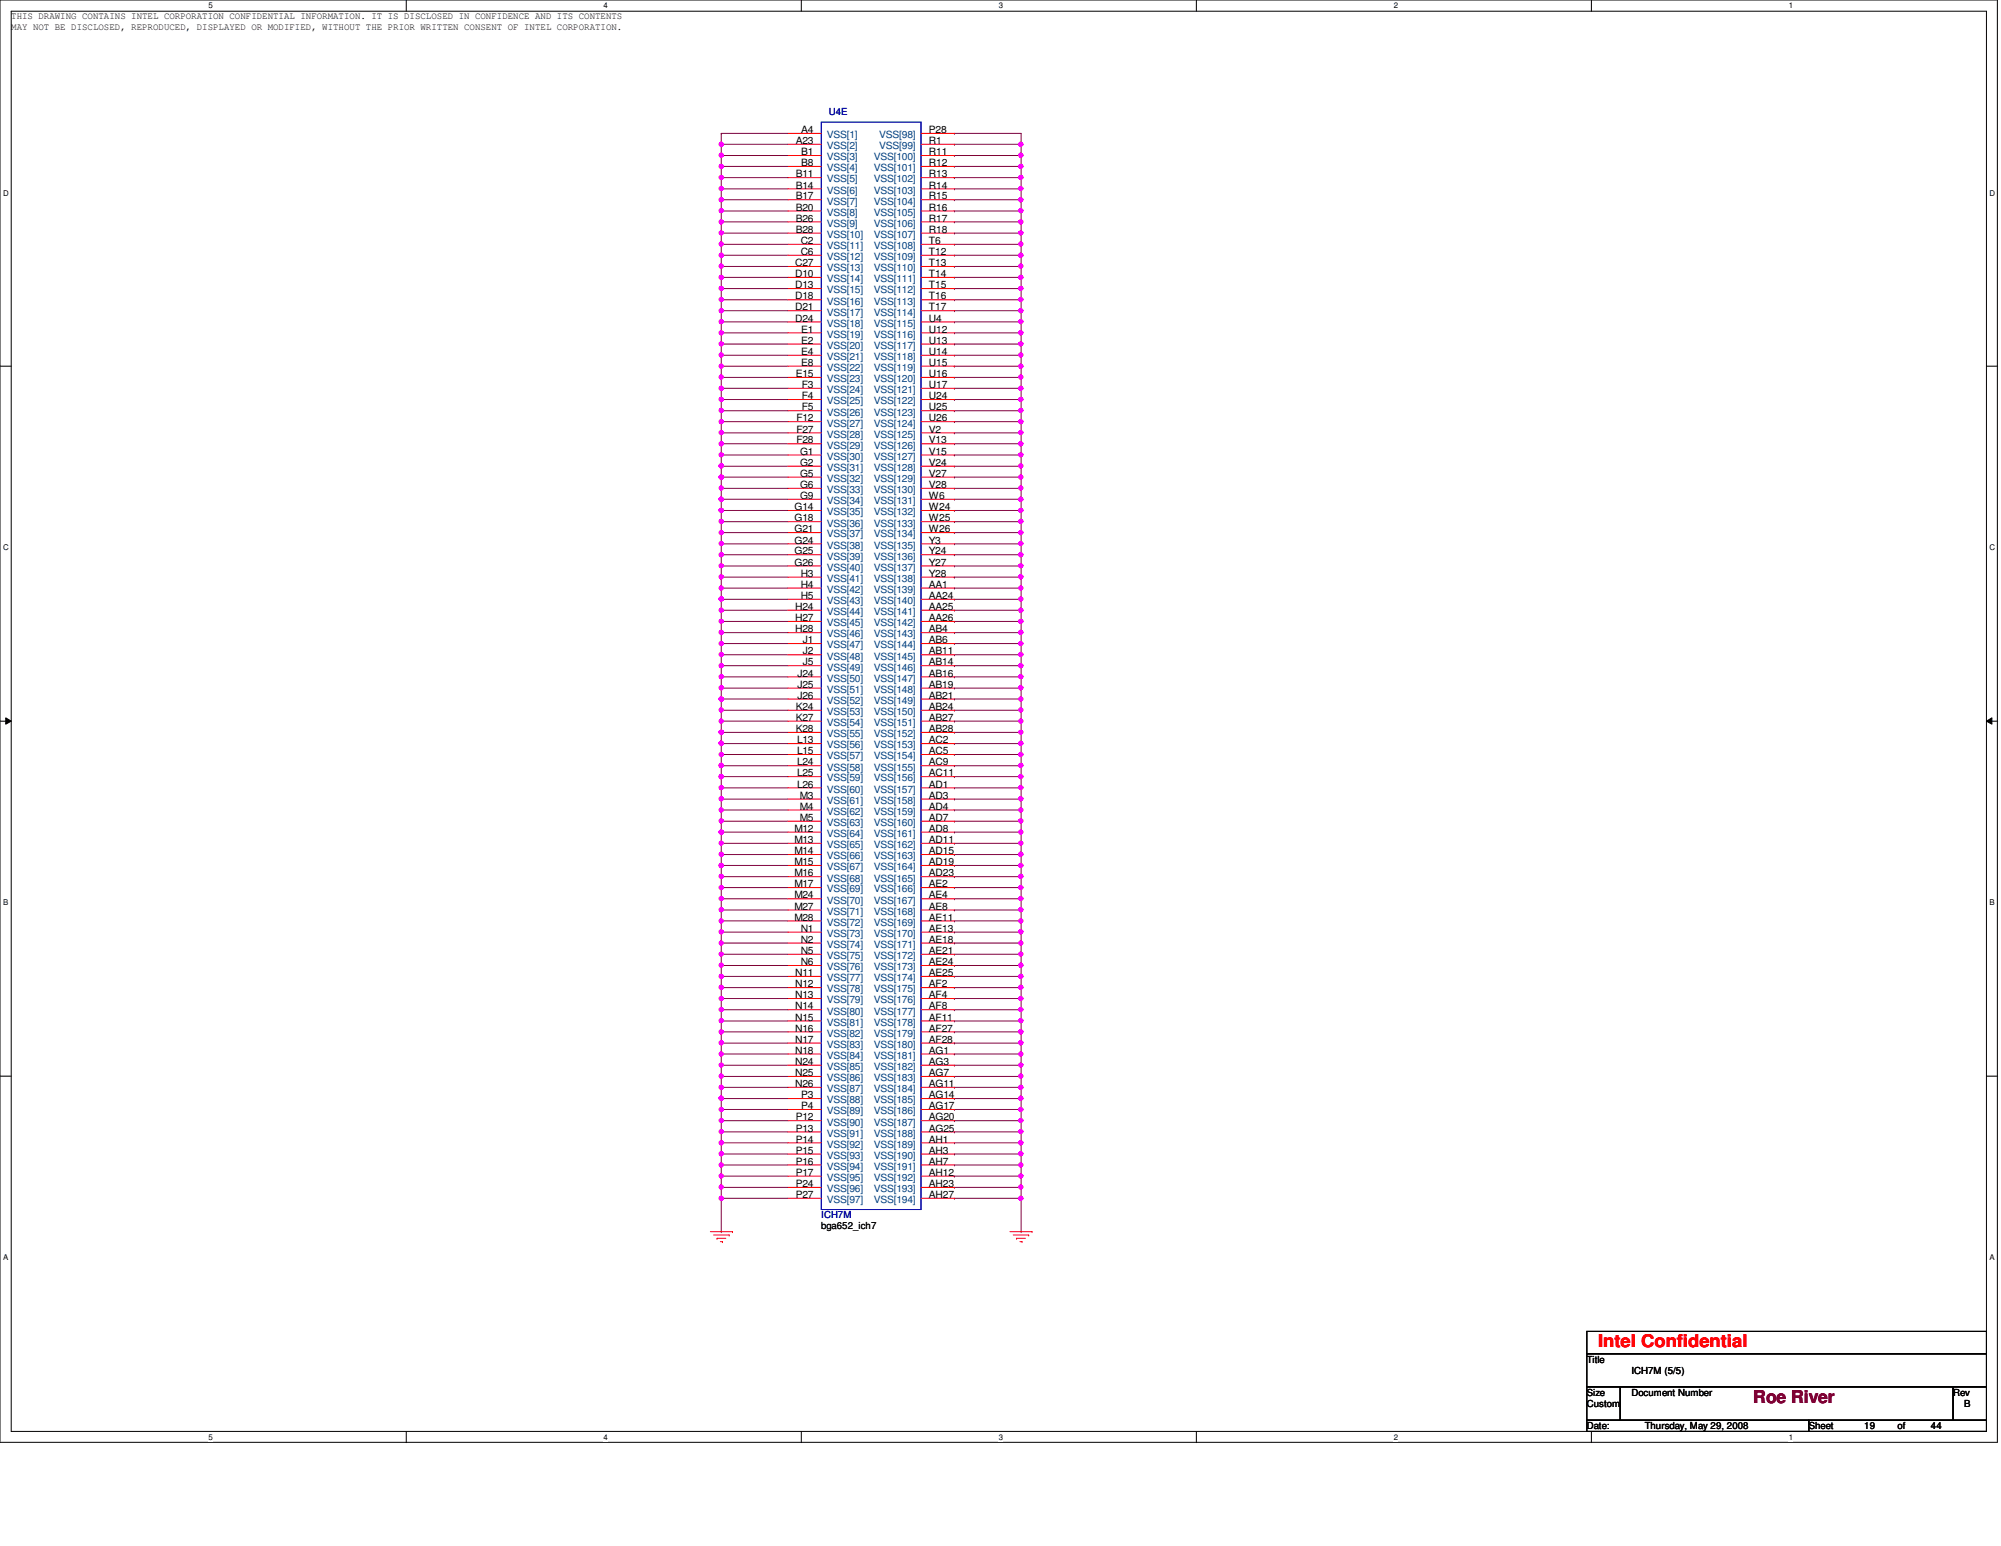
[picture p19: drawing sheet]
<svg xmlns="http://www.w3.org/2000/svg" width="279mm" height="216mm" viewBox="0 0 279 216" stroke-linecap="round" stroke-linejoin="round" font-family="sans-serif">
<defs><g id="words">
<text font-size="2.5" fill="#f00" x="223.1" y="188.2">Intel Confidential</text>
<text font-size="2.5" fill="#7f0000" x="244.8" y="195.9">Roe River</text>
<g font-size="1.4">
<text x="1.6" y="4.2">MAY NOT BE DISCLOSED, REPRODUCED, DISPLAYED OR MODIFIED, WITHOUT THE PRIOR WRITTEN CONSENT OF INTEL CORPORATION.</text>
<text x="1.6" y="2.7">THIS DRAWING CONTAINS INTEL CORPORATION CONFIDENTIAL INFORMATION. IT IS DISCLOSED IN CONFIDENCE AND ITS CONTENTS</text>
<text x="111.1" y="20.1">A23</text>
<text x="111.9" y="18.6">A4</text>
<text x="111.9" y="21.7">B1</text>
<text x="111.9" y="23.2">B8</text>
<text x="129.7" y="18.6">P28</text>
<text x="129.7" y="20.1">R1</text>
<text x="129.7" y="21.7">R11</text>
<text x="129.7" y="23.2">R12</text>
<text x="111.1" y="24.8">B11</text>
<text x="111.1" y="26.3">B14</text>
<text x="111.1" y="27.9">B17</text>
<text x="111.1" y="29.4">B20</text>
<text x="129.7" y="24.8">R13</text>
<text x="129.7" y="26.3">R14</text>
<text x="129.7" y="27.9">R15</text>
<text x="129.7" y="29.4">R16</text>
<text x="111.1" y="30.9">B26</text>
<text x="111.1" y="32.5">B28</text>
<text x="111.8" y="34.1">C2</text>
<text x="111.8" y="35.6">C6</text>
<text x="129.7" y="30.9">R17</text>
<text x="129.7" y="32.5">R18</text>
<text x="129.7" y="34.1">T6</text>
<text x="129.7" y="35.6">T12</text>
<text x="111" y="37.2">C27</text>
<text x="111" y="38.7">D10</text>
<text x="111" y="40.3">D13</text>
<text x="111" y="41.8">D18</text>
<text x="129.7" y="37.2">T13</text>
<text x="129.7" y="38.7">T14</text>
<text x="129.7" y="40.3">T15</text>
<text x="129.7" y="41.8">T16</text>
<text x="111" y="43.3">D21</text>
<text x="111" y="44.9">D24</text>
<text x="111.9" y="46.4">E1</text>
<text x="129.7" y="43.3">T17</text>
<text x="129.7" y="44.9">U4</text>
<text x="129.7" y="46.4">U12</text>
<text x="111.1" y="52.7">E15</text>
<text x="111.9" y="48">E2</text>
<text x="111.9" y="49.6">E4</text>
<text x="111.9" y="51.1">E8</text>
<text x="129.7" y="48">U13</text>
<text x="129.7" y="49.6">U14</text>
<text x="129.7" y="51.1">U15</text>
<text x="129.7" y="52.7">U16</text>
<text x="111.2" y="58.8">F12</text>
<text x="112" y="54.2">F3</text>
<text x="112" y="55.8">F4</text>
<text x="112" y="57.3">F5</text>
<text x="129.7" y="54.2">U17</text>
<text x="129.7" y="55.8">U24</text>
<text x="129.7" y="57.3">U25</text>
<text x="129.7" y="58.8">U26</text>
<text x="111.2" y="60.4">F27</text>
<text x="111.2" y="61.9">F28</text>
<text x="111.7" y="63.5">G1</text>
<text x="111.7" y="65.1">G2</text>
<text x="129.7" y="60.4">V2</text>
<text x="129.7" y="61.9">V13</text>
<text x="129.7" y="63.5">V15</text>
<text x="129.7" y="65.1">V24</text>
<text x="111" y="71.2">G14</text>
<text x="111.7" y="66.6">G5</text>
<text x="111.7" y="68.2">G6</text>
<text x="111.7" y="69.7">G9</text>
<text x="129.7" y="66.6">V27</text>
<text x="129.7" y="68.2">V28</text>
<text x="129.7" y="69.7">W6</text>
<text x="129.7" y="71.2">W24</text>
<text x="111" y="72.8">G18</text>
<text x="111" y="74.3">G21</text>
<text x="111" y="75.9">G24</text>
<text x="111" y="77.4">G25</text>
<text x="129.7" y="72.8">W25</text>
<text x="129.7" y="74.3">W26</text>
<text x="129.7" y="75.9">Y3</text>
<text x="129.7" y="77.4">Y24</text>
<text x="111" y="79">G26</text>
<text x="111.8" y="80.6">H3</text>
<text x="111.8" y="82.1">H4</text>
<text x="111.8" y="83.7">H5</text>
<text x="129.7" y="79">Y27</text>
<text x="129.7" y="80.6">Y28</text>
<text x="129.7" y="82.1">AA1</text>
<text x="129.7" y="83.7">AA24</text>
<text x="111" y="85.2">H24</text>
<text x="111" y="86.7">H27</text>
<text x="111" y="88.3">H28</text>
<text x="112.1" y="89.8">J1</text>
<text x="129.7" y="85.2">AA25</text>
<text x="129.7" y="86.7">AA26</text>
<text x="129.7" y="88.3">AB4</text>
<text x="129.7" y="89.8">AB6</text>
<text x="111.3" y="94.5">J24</text>
<text x="112.1" y="91.4">J2</text>
<text x="112.1" y="92.9">J5</text>
<text x="129.7" y="91.4">AB11</text>
<text x="129.7" y="92.9">AB14</text>
<text x="129.7" y="94.5">AB16</text>
<text x="111.1" y="99.1">K24</text>
<text x="111.1" y="100.7">K27</text>
<text x="111.3" y="96.1">J25</text>
<text x="111.3" y="97.6">J26</text>
<text x="129.7" y="96.1">AB19</text>
<text x="129.7" y="97.6">AB21</text>
<text x="129.7" y="99.1">AB24</text>
<text x="129.7" y="100.7">AB27</text>
<text x="111.1" y="102.2">K28</text>
<text x="111.3" y="103.8">L13</text>
<text x="111.3" y="105.3">L15</text>
<text x="111.3" y="106.9">L24</text>
<text x="129.7" y="102.2">AB28</text>
<text x="129.7" y="103.8">AC2</text>
<text x="129.7" y="105.3">AC5</text>
<text x="129.7" y="106.9">AC9</text>
<text x="111.3" y="108.4">L25</text>
<text x="111.3" y="110">L26</text>
<text x="111.7" y="111.5">M3</text>
<text x="111.7" y="113.1">M4</text>
<text x="129.7" y="108.4">AC11</text>
<text x="129.7" y="110">AD1</text>
<text x="129.7" y="111.5">AD3</text>
<text x="129.7" y="113.1">AD4</text>
<text x="110.9" y="116.2">M12</text>
<text x="110.9" y="117.7">M13</text>
<text x="110.9" y="119.3">M14</text>
<text x="111.7" y="114.6">M5</text>
<text x="129.7" y="114.6">AD7</text>
<text x="129.7" y="116.2">AD8</text>
<text x="129.7" y="117.7">AD11</text>
<text x="129.7" y="119.3">AD15</text>
<text x="110.9" y="120.8">M15</text>
<text x="110.9" y="122.4">M16</text>
<text x="110.9" y="123.9">M17</text>
<text x="110.9" y="125.5">M24</text>
<text x="129.7" y="120.8">AD19</text>
<text x="129.7" y="122.4">AD23</text>
<text x="129.7" y="123.9">AE2</text>
<text x="129.7" y="125.5">AE4</text>
<text x="110.9" y="127">M27</text>
<text x="110.9" y="128.6">M28</text>
<text x="111.8" y="130.1">N1</text>
<text x="111.8" y="131.7">N2</text>
<text x="129.7" y="127">AE8</text>
<text x="129.7" y="128.6">AE11</text>
<text x="129.7" y="130.1">AE13</text>
<text x="129.7" y="131.7">AE18</text>
<text x="111" y="136.3">N11</text>
<text x="111" y="137.9">N12</text>
<text x="111.8" y="133.2">N5</text>
<text x="111.8" y="134.8">N6</text>
<text x="129.7" y="133.2">AE21</text>
<text x="129.7" y="134.8">AE24</text>
<text x="129.7" y="136.3">AE25</text>
<text x="129.7" y="137.9">AF2</text>
<text x="111" y="139.4">N13</text>
<text x="111" y="141">N14</text>
<text x="111" y="142.5">N15</text>
<text x="129.7" y="139.4">AF4</text>
<text x="129.7" y="141">AF8</text>
<text x="129.7" y="142.5">AF11</text>
<text x="111" y="144.1">N16</text>
<text x="111" y="145.6">N17</text>
<text x="111" y="147.2">N18</text>
<text x="111" y="148.7">N24</text>
<text x="129.7" y="144.1">AF27</text>
<text x="129.7" y="145.6">AF28</text>
<text x="129.7" y="147.2">AG1</text>
<text x="129.7" y="148.7">AG3</text>
<text x="111" y="150.3">N25</text>
<text x="111" y="151.8">N26</text>
<text x="111.9" y="153.4">P3</text>
<text x="111.9" y="154.9">P4</text>
<text x="129.7" y="150.3">AG7</text>
<text x="129.7" y="151.8">AG11</text>
<text x="129.7" y="153.4">AG14</text>
<text x="129.7" y="154.9">AG17</text>
<text x="111.1" y="156.5">P12</text>
<text x="111.1" y="158">P13</text>
<text x="111.1" y="159.6">P14</text>
<text x="111.1" y="161.1">P15</text>
<text x="129.7" y="156.5">AG20</text>
<text x="129.7" y="158">AG25</text>
<text x="129.7" y="159.6">AH1</text>
<text x="129.7" y="161.1">AH3</text>
<text x="111.1" y="162.6">P16</text>
<text x="111.1" y="164.2">P17</text>
<text x="111.1" y="165.8">P24</text>
<text x="111.1" y="167.3">P27</text>
<text x="129.7" y="162.6">AH7</text>
<text x="129.7" y="164.2">AH12</text>
<text x="129.7" y="165.8">AH23</text>
<text x="129.7" y="167.3">AH27</text>
<text x="114.7" y="171.7">bga652_ich7</text>
<text x="221.6" y="190.3">Title</text>
<text x="227.8" y="191.8">ICH7M (5/5)</text>
<text x="221.6" y="194.9">Size</text>
<text x="221.6" y="196.5">Custom</text>
<text x="227.8" y="194.9">Document Number</text>
<text x="272.7" y="194.9">Rev</text>
<text x="274.3" y="196.5">B</text>
<text x="221.6" y="199.6">Date:</text>
<text x="229.7" y="199.6">Thursday, May 29, 2008</text>
<text x="252.6" y="199.6">Sheet</text>
<text x="260.3" y="199.6">19</text>
<text x="265" y="199.6">of</text>
<text x="269.6" y="199.6">44</text>
</g>
<g font-size="1.4" fill="#00007f">
<text x="115.7" y="16.1">U4E</text>
<text x="114.7" y="170.1">ICH7M</text>
</g>
<g font-size="1.4" fill="#003f7f">
<text x="115.4" y="19.3">VSS[1]</text>
<text x="115.4" y="20.8">VSS[2]</text>
<text x="115.4" y="22.4">VSS[3]</text>
<text x="115.4" y="23.9">VSS[4]</text>
<text x="122" y="22.4">VSS[100]</text>
<text x="122" y="23.9">VSS[101]</text>
<text x="122.8" y="19.3">VSS[98]</text>
<text x="122.8" y="20.8">VSS[99]</text>
<text x="115.4" y="25.5">VSS[5]</text>
<text x="115.4" y="27.1">VSS[6]</text>
<text x="115.4" y="28.6">VSS[7]</text>
<text x="122" y="25.5">VSS[102]</text>
<text x="122" y="27.1">VSS[103]</text>
<text x="122" y="28.6">VSS[104]</text>
<text x="115.4" y="30.1">VSS[8]</text>
<text x="115.4" y="31.7">VSS[9]</text>
<text x="115.4" y="33.2">VSS[10]</text>
<text x="115.4" y="34.8">VSS[11]</text>
<text x="122" y="30.1">VSS[105]</text>
<text x="122" y="31.7">VSS[106]</text>
<text x="122" y="33.2">VSS[107]</text>
<text x="122" y="34.8">VSS[108]</text>
<text x="115.4" y="36.3">VSS[12]</text>
<text x="115.4" y="37.9">VSS[13]</text>
<text x="115.4" y="39.4">VSS[14]</text>
<text x="115.4" y="41">VSS[15]</text>
<text x="122" y="36.3">VSS[109]</text>
<text x="122" y="37.9">VSS[110]</text>
<text x="122" y="39.4">VSS[111]</text>
<text x="122" y="41">VSS[112]</text>
<text x="115.4" y="42.5">VSS[16]</text>
<text x="115.4" y="44.1">VSS[17]</text>
<text x="115.4" y="45.6">VSS[18]</text>
<text x="115.4" y="47.2">VSS[19]</text>
<text x="122" y="42.5">VSS[113]</text>
<text x="122" y="44.1">VSS[114]</text>
<text x="122" y="45.6">VSS[115]</text>
<text x="122" y="47.2">VSS[116]</text>
<text x="115.4" y="48.7">VSS[20]</text>
<text x="115.4" y="50.3">VSS[21]</text>
<text x="115.4" y="51.8">VSS[22]</text>
<text x="115.4" y="53.4">VSS[23]</text>
<text x="122" y="48.7">VSS[117]</text>
<text x="122" y="50.3">VSS[118]</text>
<text x="122" y="51.8">VSS[119]</text>
<text x="122" y="53.4">VSS[120]</text>
<text x="115.4" y="54.9">VSS[24]</text>
<text x="115.4" y="56.5">VSS[25]</text>
<text x="115.4" y="58">VSS[26]</text>
<text x="115.4" y="59.6">VSS[27]</text>
<text x="122" y="54.9">VSS[121]</text>
<text x="122" y="56.5">VSS[122]</text>
<text x="122" y="58">VSS[123]</text>
<text x="122" y="59.6">VSS[124]</text>
<text x="115.4" y="61.1">VSS[28]</text>
<text x="115.4" y="62.7">VSS[29]</text>
<text x="115.4" y="64.2">VSS[30]</text>
<text x="115.4" y="65.8">VSS[31]</text>
<text x="122" y="61.1">VSS[125]</text>
<text x="122" y="62.7">VSS[126]</text>
<text x="122" y="64.2">VSS[127]</text>
<text x="122" y="65.8">VSS[128]</text>
<text x="115.4" y="67.3">VSS[32]</text>
<text x="115.4" y="68.9">VSS[33]</text>
<text x="115.4" y="70.4">VSS[34]</text>
<text x="115.4" y="72">VSS[35]</text>
<text x="122" y="67.3">VSS[129]</text>
<text x="122" y="68.9">VSS[130]</text>
<text x="122" y="70.4">VSS[131]</text>
<text x="122" y="72">VSS[132]</text>
<text x="115.4" y="73.5">VSS[36]</text>
<text x="115.4" y="75.1">VSS[37]</text>
<text x="115.4" y="76.6">VSS[38]</text>
<text x="122" y="73.5">VSS[133]</text>
<text x="122" y="75.1">VSS[134]</text>
<text x="122" y="76.6">VSS[135]</text>
<text x="115.4" y="78.1">VSS[39]</text>
<text x="115.4" y="79.7">VSS[40]</text>
<text x="115.4" y="81.3">VSS[41]</text>
<text x="115.4" y="82.8">VSS[42]</text>
<text x="122" y="78.1">VSS[136]</text>
<text x="122" y="79.7">VSS[137]</text>
<text x="122" y="81.3">VSS[138]</text>
<text x="122" y="82.8">VSS[139]</text>
<text x="115.4" y="84.4">VSS[43]</text>
<text x="115.4" y="85.9">VSS[44]</text>
<text x="115.4" y="87.5">VSS[45]</text>
<text x="115.4" y="89">VSS[46]</text>
<text x="122" y="84.4">VSS[140]</text>
<text x="122" y="85.9">VSS[141]</text>
<text x="122" y="87.5">VSS[142]</text>
<text x="122" y="89">VSS[143]</text>
<text x="115.4" y="90.6">VSS[47]</text>
<text x="115.4" y="92.1">VSS[48]</text>
<text x="115.4" y="93.6">VSS[49]</text>
<text x="115.4" y="95.2">VSS[50]</text>
<text x="122" y="90.6">VSS[144]</text>
<text x="122" y="92.1">VSS[145]</text>
<text x="122" y="93.6">VSS[146]</text>
<text x="122" y="95.2">VSS[147]</text>
<text x="115.4" y="96.8">VSS[51]</text>
<text x="115.4" y="98.3">VSS[52]</text>
<text x="115.4" y="99.9">VSS[53]</text>
<text x="115.4" y="101.4">VSS[54]</text>
<text x="122" y="96.8">VSS[148]</text>
<text x="122" y="98.3">VSS[149]</text>
<text x="122" y="99.9">VSS[150]</text>
<text x="122" y="101.4">VSS[151]</text>
<text x="115.4" y="103">VSS[55]</text>
<text x="115.4" y="104.5">VSS[56]</text>
<text x="115.4" y="106">VSS[57]</text>
<text x="115.4" y="107.6">VSS[58]</text>
<text x="122" y="103">VSS[152]</text>
<text x="122" y="104.5">VSS[153]</text>
<text x="122" y="106">VSS[154]</text>
<text x="122" y="107.6">VSS[155]</text>
<text x="115.4" y="109.1">VSS[59]</text>
<text x="115.4" y="110.7">VSS[60]</text>
<text x="115.4" y="112.3">VSS[61]</text>
<text x="115.4" y="113.8">VSS[62]</text>
<text x="122" y="109.1">VSS[156]</text>
<text x="122" y="110.7">VSS[157]</text>
<text x="122" y="112.3">VSS[158]</text>
<text x="122" y="113.8">VSS[159]</text>
<text x="115.4" y="115.4">VSS[63]</text>
<text x="115.4" y="116.9">VSS[64]</text>
<text x="115.4" y="118.4">VSS[65]</text>
<text x="122" y="115.4">VSS[160]</text>
<text x="122" y="116.9">VSS[161]</text>
<text x="122" y="118.4">VSS[162]</text>
<text x="115.4" y="120">VSS[66]</text>
<text x="115.4" y="121.5">VSS[67]</text>
<text x="115.4" y="123.1">VSS[68]</text>
<text x="115.4" y="124.6">VSS[69]</text>
<text x="122" y="120">VSS[163]</text>
<text x="122" y="121.5">VSS[164]</text>
<text x="122" y="123.1">VSS[165]</text>
<text x="122" y="124.6">VSS[166]</text>
<text x="115.4" y="126.2">VSS[70]</text>
<text x="115.4" y="127.8">VSS[71]</text>
<text x="115.4" y="129.3">VSS[72]</text>
<text x="115.4" y="130.9">VSS[73]</text>
<text x="122" y="126.2">VSS[167]</text>
<text x="122" y="127.8">VSS[168]</text>
<text x="122" y="129.3">VSS[169]</text>
<text x="122" y="130.9">VSS[170]</text>
<text x="115.4" y="132.4">VSS[74]</text>
<text x="115.4" y="133.9">VSS[75]</text>
<text x="115.4" y="135.5">VSS[76]</text>
<text x="115.4" y="137">VSS[77]</text>
<text x="122" y="132.4">VSS[171]</text>
<text x="122" y="133.9">VSS[172]</text>
<text x="122" y="135.5">VSS[173]</text>
<text x="122" y="137">VSS[174]</text>
<text x="115.4" y="138.6">VSS[78]</text>
<text x="115.4" y="140.1">VSS[79]</text>
<text x="115.4" y="141.7">VSS[80]</text>
<text x="115.4" y="143.3">VSS[81]</text>
<text x="122" y="138.6">VSS[175]</text>
<text x="122" y="140.1">VSS[176]</text>
<text x="122" y="141.7">VSS[177]</text>
<text x="122" y="143.3">VSS[178]</text>
<text x="115.4" y="144.8">VSS[82]</text>
<text x="115.4" y="146.3">VSS[83]</text>
<text x="115.4" y="147.9">VSS[84]</text>
<text x="115.4" y="149.4">VSS[85]</text>
<text x="122" y="144.8">VSS[179]</text>
<text x="122" y="146.3">VSS[180]</text>
<text x="122" y="147.9">VSS[181]</text>
<text x="122" y="149.4">VSS[182]</text>
<text x="115.4" y="151">VSS[86]</text>
<text x="115.4" y="152.5">VSS[87]</text>
<text x="115.4" y="154.1">VSS[88]</text>
<text x="115.4" y="155.6">VSS[89]</text>
<text x="122" y="151">VSS[183]</text>
<text x="122" y="152.5">VSS[184]</text>
<text x="122" y="154.1">VSS[185]</text>
<text x="122" y="155.6">VSS[186]</text>
<text x="115.4" y="157.2">VSS[90]</text>
<text x="115.4" y="158.7">VSS[91]</text>
<text x="115.4" y="160.3">VSS[92]</text>
<text x="115.4" y="161.8">VSS[93]</text>
<text x="122" y="157.2">VSS[187]</text>
<text x="122" y="158.7">VSS[188]</text>
<text x="122" y="160.3">VSS[189]</text>
<text x="122" y="161.8">VSS[190]</text>
<text x="115.4" y="163.4">VSS[94]</text>
<text x="115.4" y="164.9">VSS[95]</text>
<text x="115.4" y="166.5">VSS[96]</text>
<text x="122" y="163.4">VSS[191]</text>
<text x="122" y="164.9">VSS[192]</text>
<text x="122" y="166.5">VSS[193]</text>
<text x="115.4" y="168">VSS[97]</text>
<text x="122" y="168">VSS[194]</text>
</g>
<g font-size="1.1">
<text x="29.1" y="1.2">5</text>
<text x="84.3" y="1.2">4</text>
<text x="139.4" y="1.2">3</text>
<text x="194.6" y="1.2">2</text>
<text x="249.8" y="1.2">1</text>
<text x=".4" y="27.3">D</text>
<text x="277.8" y="27.3">D</text>
<text x=".4" y="76.9">C</text>
<text x="277.8" y="76.9">C</text>
<text x=".4" y="126.4">B</text>
<text x="277.8" y="126.4">B</text>
<text x=".4" y="176">A</text>
<text x="277.8" y="176">A</text>
<text x="29.1" y="201.1">5</text>
<text x="84.3" y="201.1">4</text>
<text x="139.4" y="201.1">3</text>
<text x="194.6" y="201.1">2</text>
<text x="249.8" y="201.1">1</text>
</g>
</g></defs>
<path d="M0 0h278.9v201.4h-278.9zM1.6 1.6h275.8v198.3h-275.8z" fill="none" stroke="#000" stroke-width=".14"/>
<g fill="#fff">
<path d="M29.1 .2h.6v1.2h-.6z"/>
<path d="M29.1 200.1h.6v1.2h-.6z"/>
</g>
<path d="M56.7 0v1.6M56.7 199.9v1.6" fill="none" stroke="#000" stroke-width=".14"/>
<g fill="#fff">
<path d="M84.3 .2h.6v1.2h-.6z"/>
<path d="M84.3 200.1h.6v1.2h-.6z"/>
</g>
<path d="M111.9 0v1.6M111.9 199.9v1.6" fill="none" stroke="#000" stroke-width=".14"/>
<g fill="#fff">
<path d="M139.4 .2h.6v1.2h-.6z"/>
<path d="M139.4 200.1h.6v1.2h-.6z"/>
</g>
<path d="M167 0v1.6M167 199.9v1.6" fill="none" stroke="#000" stroke-width=".14"/>
<g fill="#fff">
<path d="M194.6 .2h.6v1.2h-.6z"/>
<path d="M194.6 200.1h.6v1.2h-.6z"/>
</g>
<path d="M222.2 0v1.6M222.2 199.9v1.6" fill="none" stroke="#000" stroke-width=".14"/>
<g fill="#fff">
<path d="M249.8 .2h.6v1.2h-.6z"/>
<path d="M249.8 200.1h.6v1.2h-.6z"/>
<path d="M.4 26.3h.8v1.2h-.8z"/>
<path d="M277.8 26.3h.8v1.2h-.8z"/>
<path d="M.4 75.9h.8v1.2h-.8z"/>
<path d="M277.8 75.9h.8v1.2h-.8z"/>
</g>
<path d="M0 51.1h1.6M277.4 51.1h1.5" fill="none" stroke="#000" stroke-width=".14"/>
<g fill="#fff">
<path d="M.4 125.5h.7v1.2h-.7z"/>
<path d="M277.8 125.5h.7v1.2h-.7z"/>
</g>
<path d="M0 100.7h1.6M.8 100.2l.8 .5-.8 .4zM277.4 100.7l.7-.5v.9zM277.4 100.7h1.5" fill="none" stroke="#000" stroke-width=".14"/>
<path d="M.8 100.2l.8 .5-.8 .4zM277.4 100.7l.7-.5v.9z" fill="#000"/>
<g fill="#fff">
<path d="M.4 175h.7v1.2h-.7z"/>
<path d="M277.8 175h.7v1.2h-.7z"/>
</g>
<path d="M0 150.3h1.6M277.4 150.3h1.5" fill="none" stroke="#000" stroke-width=".14"/>
<path d="M100.7 21.7h.1M100.7 23.2h.1M100.7 21.7h9.3M100.7 21.7v1.5M100.7 54.2h.1M100.7 51.1h.1M100.7 52.7h.1M100.7 52.7v1.5M100.7 54.2h9.3M100.7 51.1h9.3M100.7 52.7h9.3" fill="none" stroke="#7f003f" stroke-width=".14"/>
<circle cx="100.7" cy="54.2" r=".3" fill="#f0f"/>
<circle cx="100.7" cy="54.2" r=".3" fill="none" stroke="#f0f" stroke-width=".14"/>
<path d="M100.7 52.7h.1M100.7 51.1v1.6" fill="none" stroke="#7f003f" stroke-width=".14"/>
<circle cx="100.7" cy="52.7" r=".3" fill="#f0f"/>
<circle cx="100.7" cy="52.7" r=".3" fill="none" stroke="#f0f" stroke-width=".14"/>
<path d="M100.7 26.4h.1M100.7 23.2h.1M100.7 26.4h9.3M100.7 23.2h9.3M100.7 55.8h.1M100.7 54.2v1.6" fill="none" stroke="#7f003f" stroke-width=".14"/>
<circle cx="100.7" cy="23.2" r=".3" fill="#f0f"/>
<circle cx="100.7" cy="23.2" r=".3" fill="none" stroke="#f0f" stroke-width=".14"/>
<path d="M100.7 24.8h.1M100.7 26.4h.1M100.7 24.8h9.3M100.7 24.8v1.6" fill="none" stroke="#7f003f" stroke-width=".14"/>
<circle cx="100.7" cy="26.3" r=".3" fill="#f0f"/>
<circle cx="100.7" cy="26.3" r=".3" fill="none" stroke="#f0f" stroke-width=".14"/>
<path d="M100.7 24.8h.1M100.7 23.2v1.6" fill="none" stroke="#7f003f" stroke-width=".14"/>
<circle cx="100.7" cy="24.8" r=".29" fill="#f0f"/>
<circle cx="100.7" cy="24.8" r=".29" fill="none" stroke="#f0f" stroke-width=".14"/>
<path d="M100.7 27.9h.1M100.7 26.4v1.5M133.3 21.7h.1M133.3 21.7h9.3" fill="none" stroke="#7f003f" stroke-width=".14"/>
<circle cx="142.5" cy="21.7" r=".3" fill="#f0f"/>
<circle cx="142.5" cy="21.7" r=".3" fill="none" stroke="#f0f" stroke-width=".14"/>
<path d="M133.3 54.2h.1M133.3 54.2h9.3" fill="none" stroke="#7f003f" stroke-width=".14"/>
<circle cx="142.5" cy="54.2" r=".3" fill="#f0f"/>
<circle cx="142.5" cy="54.2" r=".3" fill="none" stroke="#f0f" stroke-width=".14"/>
<path d="M133.3 51.1h.1M133.3 51.1h9.3" fill="none" stroke="#7f003f" stroke-width=".14"/>
<circle cx="142.5" cy="51.1" r=".3" fill="#f0f"/>
<circle cx="142.5" cy="51.1" r=".3" fill="none" stroke="#f0f" stroke-width=".14"/>
<path d="M133.3 52.7h.1M133.3 52.7h9.3" fill="none" stroke="#7f003f" stroke-width=".14"/>
<circle cx="142.5" cy="52.7" r=".3" fill="#f0f"/>
<circle cx="142.5" cy="52.7" r=".3" fill="none" stroke="#f0f" stroke-width=".14"/>
<path d="M133.3 26.4h.1M133.3 26.4h9.3" fill="none" stroke="#7f003f" stroke-width=".14"/>
<circle cx="142.5" cy="26.3" r=".3" fill="#f0f"/>
<circle cx="142.5" cy="26.3" r=".3" fill="none" stroke="#f0f" stroke-width=".14"/>
<path d="M133.3 23.2h.1M133.3 23.2h9.3" fill="none" stroke="#7f003f" stroke-width=".14"/>
<circle cx="142.5" cy="23.2" r=".3" fill="#f0f"/>
<circle cx="142.5" cy="23.2" r=".3" fill="none" stroke="#f0f" stroke-width=".14"/>
<path d="M133.3 24.8h.1M133.3 24.8h9.3" fill="none" stroke="#7f003f" stroke-width=".14"/>
<circle cx="142.5" cy="24.8" r=".29" fill="#f0f"/>
<circle cx="142.5" cy="24.8" r=".29" fill="none" stroke="#f0f" stroke-width=".14"/>
<path d="M133.3 58.9h.1M133.3 58.9h9.3" fill="none" stroke="#7f003f" stroke-width=".14"/>
<circle cx="142.5" cy="58.9" r=".3" fill="#f0f"/>
<circle cx="142.5" cy="58.9" r=".3" fill="none" stroke="#f0f" stroke-width=".14"/>
<path d="M133.3 91.4h.1M133.3 91.4h9.3" fill="none" stroke="#7f003f" stroke-width=".14"/>
<circle cx="142.5" cy="91.4" r=".3" fill="#f0f"/>
<circle cx="142.5" cy="91.4" r=".3" fill="none" stroke="#f0f" stroke-width=".14"/>
<path d="M133.3 88.3h.1M133.3 88.3h9.3" fill="none" stroke="#7f003f" stroke-width=".14"/>
<circle cx="142.5" cy="88.3" r=".3" fill="#f0f"/>
<circle cx="142.5" cy="88.3" r=".3" fill="none" stroke="#f0f" stroke-width=".14"/>
<path d="M133.3 89.9h.1M133.3 89.9h9.3" fill="none" stroke="#7f003f" stroke-width=".14"/>
<circle cx="142.5" cy="89.9" r=".3" fill="#f0f"/>
<circle cx="142.5" cy="89.9" r=".3" fill="none" stroke="#f0f" stroke-width=".14"/>
<path d="M133.3 63.5h.1M133.3 63.5h9.3" fill="none" stroke="#7f003f" stroke-width=".14"/>
<circle cx="142.5" cy="63.5" r=".29" fill="#f0f"/>
<circle cx="142.5" cy="63.5" r=".29" fill="none" stroke="#f0f" stroke-width=".14"/>
<path d="M133.3 60.5h.1M133.3 60.5h9.3" fill="none" stroke="#7f003f" stroke-width=".14"/>
<circle cx="142.5" cy="60.4" r=".3" fill="#f0f"/>
<circle cx="142.5" cy="60.4" r=".3" fill="none" stroke="#f0f" stroke-width=".14"/>
<path d="M133.3 62h.1M133.3 62h9.3" fill="none" stroke="#7f003f" stroke-width=".14"/>
<circle cx="142.5" cy="62" r=".3" fill="#f0f"/>
<circle cx="142.5" cy="62" r=".3" fill="none" stroke="#f0f" stroke-width=".14"/>
<path d="M133.3 68.2h.1M133.3 68.2h9.3" fill="none" stroke="#7f003f" stroke-width=".14"/>
<circle cx="142.5" cy="68.2" r=".3" fill="#f0f"/>
<circle cx="142.5" cy="68.2" r=".3" fill="none" stroke="#f0f" stroke-width=".14"/>
<path d="M133.3 65.1h.1M133.3 65.1h9.3" fill="none" stroke="#7f003f" stroke-width=".14"/>
<circle cx="142.5" cy="65.1" r=".3" fill="#f0f"/>
<circle cx="142.5" cy="65.1" r=".3" fill="none" stroke="#f0f" stroke-width=".14"/>
<path d="M133.3 66.6h.1M133.3 66.6h9.3" fill="none" stroke="#7f003f" stroke-width=".14"/>
<circle cx="142.5" cy="66.6" r=".3" fill="#f0f"/>
<circle cx="142.5" cy="66.6" r=".3" fill="none" stroke="#f0f" stroke-width=".14"/>
<path d="M133.3 55.8h.1M133.3 55.8h9.3" fill="none" stroke="#7f003f" stroke-width=".14"/>
<circle cx="142.5" cy="55.8" r=".29" fill="#f0f"/>
<circle cx="142.5" cy="55.8" r=".29" fill="none" stroke="#f0f" stroke-width=".14"/>
<path d="M133.3 72.9h.1M133.3 72.9h9.3" fill="none" stroke="#7f003f" stroke-width=".14"/>
<circle cx="142.5" cy="72.8" r=".3" fill="#f0f"/>
<circle cx="142.5" cy="72.8" r=".3" fill="none" stroke="#f0f" stroke-width=".14"/>
<path d="M133.3 69.7h.1M133.3 69.7h9.3" fill="none" stroke="#7f003f" stroke-width=".14"/>
<circle cx="142.5" cy="69.7" r=".3" fill="#f0f"/>
<circle cx="142.5" cy="69.7" r=".3" fill="none" stroke="#f0f" stroke-width=".14"/>
<path d="M133.3 71.3h.1M133.3 71.3h9.3" fill="none" stroke="#7f003f" stroke-width=".14"/>
<circle cx="142.5" cy="71.3" r=".29" fill="#f0f"/>
<circle cx="142.5" cy="71.3" r=".29" fill="none" stroke="#f0f" stroke-width=".14"/>
<path d="M133.3 77.5h.1M133.3 77.5h9.3" fill="none" stroke="#7f003f" stroke-width=".14"/>
<circle cx="142.5" cy="77.5" r=".3" fill="#f0f"/>
<circle cx="142.5" cy="77.5" r=".3" fill="none" stroke="#f0f" stroke-width=".14"/>
<path d="M133.3 74.4h.1M133.3 74.4h9.3" fill="none" stroke="#7f003f" stroke-width=".14"/>
<circle cx="142.5" cy="74.4" r=".3" fill="#f0f"/>
<circle cx="142.5" cy="74.4" r=".3" fill="none" stroke="#f0f" stroke-width=".14"/>
<path d="M133.3 75.9h.1M133.3 75.9h9.3" fill="none" stroke="#7f003f" stroke-width=".14"/>
<circle cx="142.5" cy="75.9" r=".3" fill="#f0f"/>
<circle cx="142.5" cy="75.9" r=".3" fill="none" stroke="#f0f" stroke-width=".14"/>
<path d="M133.3 82.1h.1M133.3 82.1h9.3" fill="none" stroke="#7f003f" stroke-width=".14"/>
<circle cx="142.5" cy="82.1" r=".3" fill="#f0f"/>
<circle cx="142.5" cy="82.1" r=".3" fill="none" stroke="#f0f" stroke-width=".14"/>
<path d="M133.3 79h.1M133.3 79h9.3" fill="none" stroke="#7f003f" stroke-width=".14"/>
<circle cx="142.5" cy="79" r=".29" fill="#f0f"/>
<circle cx="142.5" cy="79" r=".29" fill="none" stroke="#f0f" stroke-width=".14"/>
<path d="M133.3 80.6h.1M133.3 86.8h.1M133.3 80.6h9.3M133.3 86.8h9.3" fill="none" stroke="#7f003f" stroke-width=".14"/>
<circle cx="142.5" cy="86.8" r=".29" fill="#f0f"/>
<circle cx="142.5" cy="86.8" r=".29" fill="none" stroke="#f0f" stroke-width=".14"/>
<path d="M133.3 83.7h.1M133.3 83.7h9.3" fill="none" stroke="#7f003f" stroke-width=".14"/>
<circle cx="142.5" cy="83.6" r=".3" fill="#f0f"/>
<circle cx="142.5" cy="83.6" r=".3" fill="none" stroke="#f0f" stroke-width=".14"/>
<path d="M133.3 85.2h.1M133.3 85.2h9.3" fill="none" stroke="#7f003f" stroke-width=".14"/>
<circle cx="142.5" cy="85.2" r=".3" fill="#f0f"/>
<circle cx="142.5" cy="85.2" r=".3" fill="none" stroke="#f0f" stroke-width=".14"/>
<path d="M133.3 57.4h.1M133.3 57.4h9.3" fill="none" stroke="#7f003f" stroke-width=".14"/>
<circle cx="142.5" cy="57.3" r=".3" fill="#f0f"/>
<circle cx="142.5" cy="57.3" r=".3" fill="none" stroke="#f0f" stroke-width=".14"/>
<path d="M133.3 31h.1M133.3 31h9.3" fill="none" stroke="#7f003f" stroke-width=".14"/>
<circle cx="142.5" cy="31" r=".3" fill="#f0f"/>
<circle cx="142.5" cy="31" r=".3" fill="none" stroke="#f0f" stroke-width=".14"/>
<path d="M133.3 27.9h.1M133.3 27.9h9.3" fill="none" stroke="#7f003f" stroke-width=".14"/>
<circle cx="142.5" cy="27.9" r=".3" fill="#f0f"/>
<circle cx="142.5" cy="27.9" r=".3" fill="none" stroke="#f0f" stroke-width=".14"/>
<path d="M133.3 29.5h.1M133.3 29.5h9.3" fill="none" stroke="#7f003f" stroke-width=".14"/>
<circle cx="142.5" cy="29.4" r=".3" fill="#f0f"/>
<circle cx="142.5" cy="29.4" r=".3" fill="none" stroke="#f0f" stroke-width=".14"/>
<path d="M133.3 18.6h.1M133.3 18.6h9.3M133.3 35.6h.1M133.3 35.6h9.3" fill="none" stroke="#7f003f" stroke-width=".14"/>
<circle cx="142.5" cy="35.6" r=".3" fill="#f0f"/>
<circle cx="142.5" cy="35.6" r=".3" fill="none" stroke="#f0f" stroke-width=".14"/>
<path d="M133.3 32.6h.1M133.3 32.6h9.3" fill="none" stroke="#7f003f" stroke-width=".14"/>
<circle cx="142.5" cy="32.5" r=".29" fill="#f0f"/>
<circle cx="142.5" cy="32.5" r=".29" fill="none" stroke="#f0f" stroke-width=".14"/>
<path d="M133.3 34.1h.1M133.3 34.1h9.3" fill="none" stroke="#7f003f" stroke-width=".14"/>
<circle cx="142.5" cy="34.1" r=".3" fill="#f0f"/>
<circle cx="142.5" cy="34.1" r=".3" fill="none" stroke="#f0f" stroke-width=".14"/>
<path d="M133.3 96.1h.1M133.3 96.1h9.3" fill="none" stroke="#7f003f" stroke-width=".14"/>
<circle cx="142.5" cy="96" r=".3" fill="#f0f"/>
<circle cx="142.5" cy="96" r=".3" fill="none" stroke="#f0f" stroke-width=".14"/>
<path d="M133.3 128.6h.1M133.3 128.6h9.3" fill="none" stroke="#7f003f" stroke-width=".14"/>
<circle cx="142.5" cy="128.6" r=".3" fill="#f0f"/>
<circle cx="142.5" cy="128.6" r=".3" fill="none" stroke="#f0f" stroke-width=".14"/>
<path d="M133.3 125.5h.1M133.3 125.5h9.3" fill="none" stroke="#7f003f" stroke-width=".14"/>
<circle cx="142.5" cy="125.5" r=".29" fill="#f0f"/>
<circle cx="142.5" cy="125.5" r=".29" fill="none" stroke="#f0f" stroke-width=".14"/>
<path d="M133.3 127.1h.1M133.3 127.1h9.3" fill="none" stroke="#7f003f" stroke-width=".14"/>
<circle cx="142.5" cy="127" r=".3" fill="#f0f"/>
<circle cx="142.5" cy="127" r=".3" fill="none" stroke="#f0f" stroke-width=".14"/>
<path d="M133.3 97.6h.1M133.3 97.6h9.3M133.3 100.7h.1M133.3 100.7h9.3" fill="none" stroke="#7f003f" stroke-width=".14"/>
<circle cx="142.5" cy="97.6" r=".3" fill="#f0f"/>
<circle cx="142.5" cy="97.6" r=".3" fill="none" stroke="#f0f" stroke-width=".14"/>
<path d="M133.3 99.2h.1M133.3 99.2h9.3" fill="none" stroke="#7f003f" stroke-width=".14"/>
<circle cx="142.5" cy="99.1" r=".3" fill="#f0f"/>
<circle cx="142.5" cy="99.1" r=".3" fill="none" stroke="#f0f" stroke-width=".14"/>
<path d="M133.3 105.4h.1M133.3 102.3h.1M133.3 103.8h.1M133.3 105.4h9.3M133.3 102.3h9.3M133.3 103.8h9.3" fill="none" stroke="#7f003f" stroke-width=".14"/>
<circle cx="142.5" cy="103.8" r=".3" fill="#f0f"/>
<circle cx="142.5" cy="103.8" r=".3" fill="none" stroke="#f0f" stroke-width=".14"/>
<path d="M133.3 93h.1M133.3 93h9.3" fill="none" stroke="#7f003f" stroke-width=".14"/>
<circle cx="142.5" cy="93" r=".3" fill="#f0f"/>
<circle cx="142.5" cy="93" r=".3" fill="none" stroke="#f0f" stroke-width=".14"/>
<path d="M133.3 110h.1M133.3 110h9.3" fill="none" stroke="#7f003f" stroke-width=".14"/>
<circle cx="142.5" cy="110" r=".29" fill="#f0f"/>
<circle cx="142.5" cy="110" r=".29" fill="none" stroke="#f0f" stroke-width=".14"/>
<path d="M133.3 106.9h.1M133.3 106.9h9.3" fill="none" stroke="#7f003f" stroke-width=".14"/>
<circle cx="142.5" cy="106.9" r=".3" fill="#f0f"/>
<circle cx="142.5" cy="106.9" r=".3" fill="none" stroke="#f0f" stroke-width=".14"/>
<path d="M133.3 108.5h.1M133.3 108.5h9.3" fill="none" stroke="#7f003f" stroke-width=".14"/>
<circle cx="142.5" cy="108.5" r=".3" fill="#f0f"/>
<circle cx="142.5" cy="108.5" r=".3" fill="none" stroke="#f0f" stroke-width=".14"/>
<path d="M133.3 114.7h.1M133.3 114.7h9.3" fill="none" stroke="#7f003f" stroke-width=".14"/>
<circle cx="142.5" cy="114.6" r=".3" fill="#f0f"/>
<circle cx="142.5" cy="114.6" r=".3" fill="none" stroke="#f0f" stroke-width=".14"/>
<path d="M133.3 111.6h.1M133.3 111.6h9.3" fill="none" stroke="#7f003f" stroke-width=".14"/>
<circle cx="142.5" cy="111.5" r=".3" fill="#f0f"/>
<circle cx="142.5" cy="111.5" r=".3" fill="none" stroke="#f0f" stroke-width=".14"/>
<path d="M133.3 113.1h.1M133.3 113.1h9.3" fill="none" stroke="#7f003f" stroke-width=".14"/>
<circle cx="142.5" cy="113.1" r=".3" fill="#f0f"/>
<circle cx="142.5" cy="113.1" r=".3" fill="none" stroke="#f0f" stroke-width=".14"/>
<path d="M133.3 119.3h.1M133.3 119.3h9.3" fill="none" stroke="#7f003f" stroke-width=".14"/>
<circle cx="142.5" cy="119.3" r=".3" fill="#f0f"/>
<circle cx="142.5" cy="119.3" r=".3" fill="none" stroke="#f0f" stroke-width=".14"/>
<path d="M133.3 116.2h.1M133.3 117.8h.1M133.3 116.2h9.3M133.3 117.8h9.3" fill="none" stroke="#7f003f" stroke-width=".14"/>
<circle cx="142.5" cy="117.7" r=".29" fill="#f0f"/>
<circle cx="142.5" cy="117.7" r=".29" fill="none" stroke="#f0f" stroke-width=".14"/>
<path d="M133.3 124h.1M133.3 124h9.3" fill="none" stroke="#7f003f" stroke-width=".14"/>
<circle cx="142.5" cy="123.9" r=".3" fill="#f0f"/>
<circle cx="142.5" cy="123.9" r=".3" fill="none" stroke="#f0f" stroke-width=".14"/>
<path d="M133.3 120.9h.1M133.3 120.9h9.3" fill="none" stroke="#7f003f" stroke-width=".14"/>
<circle cx="142.5" cy="120.9" r=".3" fill="#f0f"/>
<circle cx="142.5" cy="120.9" r=".3" fill="none" stroke="#f0f" stroke-width=".14"/>
<path d="M133.3 122.4h.1M133.3 122.4h9.3" fill="none" stroke="#7f003f" stroke-width=".14"/>
<circle cx="142.5" cy="122.4" r=".3" fill="#f0f"/>
<circle cx="142.5" cy="122.4" r=".3" fill="none" stroke="#f0f" stroke-width=".14"/>
<path d="M133.3 94.5h.1M133.3 94.5h9.3" fill="none" stroke="#7f003f" stroke-width=".14"/>
<circle cx="142.5" cy="94.5" r=".29" fill="#f0f"/>
<circle cx="142.5" cy="94.5" r=".29" fill="none" stroke="#f0f" stroke-width=".14"/>
<path d="M133.3 40.3h.1M133.3 40.3h9.3" fill="none" stroke="#7f003f" stroke-width=".14"/>
<circle cx="142.5" cy="40.3" r=".29" fill="#f0f"/>
<circle cx="142.5" cy="40.3" r=".29" fill="none" stroke="#f0f" stroke-width=".14"/>
<path d="M133.3 37.2h.1M133.3 37.2h9.3" fill="none" stroke="#7f003f" stroke-width=".14"/>
<circle cx="142.5" cy="37.2" r=".3" fill="#f0f"/>
<circle cx="142.5" cy="37.2" r=".3" fill="none" stroke="#f0f" stroke-width=".14"/>
<path d="M133.3 38.7h.1M133.3 38.7h9.3" fill="none" stroke="#7f003f" stroke-width=".14"/>
<circle cx="142.5" cy="38.7" r=".3" fill="#f0f"/>
<circle cx="142.5" cy="38.7" r=".3" fill="none" stroke="#f0f" stroke-width=".14"/>
<path d="M133.3 133.3h.1M133.3 133.3h9.3" fill="none" stroke="#7f003f" stroke-width=".14"/>
<circle cx="142.5" cy="133.2" r=".29" fill="#f0f"/>
<circle cx="142.5" cy="133.2" r=".29" fill="none" stroke="#f0f" stroke-width=".14"/>
<path d="M133.3 165.8h.1M133.3 165.8h9.3" fill="none" stroke="#7f003f" stroke-width=".14"/>
<circle cx="142.5" cy="165.8" r=".3" fill="#f0f"/>
<circle cx="142.5" cy="165.8" r=".3" fill="none" stroke="#f0f" stroke-width=".14"/>
<path d="M133.3 162.7h.1M133.3 162.7h9.3" fill="none" stroke="#7f003f" stroke-width=".14"/>
<circle cx="142.5" cy="162.7" r=".3" fill="#f0f"/>
<circle cx="142.5" cy="162.7" r=".3" fill="none" stroke="#f0f" stroke-width=".14"/>
<path d="M133.3 164.3h.1M133.3 164.3h9.3" fill="none" stroke="#7f003f" stroke-width=".14"/>
<circle cx="142.5" cy="164.2" r=".29" fill="#f0f"/>
<circle cx="142.5" cy="164.2" r=".29" fill="none" stroke="#f0f" stroke-width=".14"/>
<path d="M133.3 137.9h.1M133.3 137.9h9.3" fill="none" stroke="#7f003f" stroke-width=".14"/>
<circle cx="142.5" cy="137.9" r=".3" fill="#f0f"/>
<circle cx="142.5" cy="137.9" r=".3" fill="none" stroke="#f0f" stroke-width=".14"/>
<path d="M133.3 134.8h.1M133.3 134.8h9.3" fill="none" stroke="#7f003f" stroke-width=".14"/>
<circle cx="142.5" cy="134.8" r=".3" fill="#f0f"/>
<circle cx="142.5" cy="134.8" r=".3" fill="none" stroke="#f0f" stroke-width=".14"/>
<path d="M133.3 136.4h.1M133.3 136.4h9.3" fill="none" stroke="#7f003f" stroke-width=".14"/>
<circle cx="142.5" cy="136.4" r=".3" fill="#f0f"/>
<circle cx="142.5" cy="136.4" r=".3" fill="none" stroke="#f0f" stroke-width=".14"/>
<path d="M133.3 142.6h.1M133.3 142.6h9.3" fill="none" stroke="#7f003f" stroke-width=".14"/>
<circle cx="142.5" cy="142.5" r=".3" fill="#f0f"/>
<circle cx="142.5" cy="142.5" r=".3" fill="none" stroke="#f0f" stroke-width=".14"/>
<path d="M133.3 139.4h.1M133.3 139.4h9.3" fill="none" stroke="#7f003f" stroke-width=".14"/>
<circle cx="142.5" cy="139.4" r=".3" fill="#f0f"/>
<circle cx="142.5" cy="139.4" r=".3" fill="none" stroke="#f0f" stroke-width=".14"/>
<path d="M133.3 141h.1M133.3 141h9.3" fill="none" stroke="#7f003f" stroke-width=".14"/>
<circle cx="142.5" cy="141" r=".29" fill="#f0f"/>
<circle cx="142.5" cy="141" r=".29" fill="none" stroke="#f0f" stroke-width=".14"/>
<path d="M133.3 130.2h.1M133.3 130.2h9.3" fill="none" stroke="#7f003f" stroke-width=".14"/>
<circle cx="142.5" cy="130.1" r=".3" fill="#f0f"/>
<circle cx="142.5" cy="130.1" r=".3" fill="none" stroke="#f0f" stroke-width=".14"/>
<path d="M133.3 147.2h.1M133.3 147.2h9.3" fill="none" stroke="#7f003f" stroke-width=".14"/>
<circle cx="142.5" cy="147.2" r=".3" fill="#f0f"/>
<circle cx="142.5" cy="147.2" r=".3" fill="none" stroke="#f0f" stroke-width=".14"/>
<path d="M133.3 144.1h.1M133.3 144.1h9.3" fill="none" stroke="#7f003f" stroke-width=".14"/>
<circle cx="142.5" cy="144.1" r=".3" fill="#f0f"/>
<circle cx="142.5" cy="144.1" r=".3" fill="none" stroke="#f0f" stroke-width=".14"/>
<path d="M133.3 145.7h.1M133.3 145.7h9.3" fill="none" stroke="#7f003f" stroke-width=".14"/>
<circle cx="142.5" cy="145.6" r=".3" fill="#f0f"/>
<circle cx="142.5" cy="145.6" r=".3" fill="none" stroke="#f0f" stroke-width=".14"/>
<path d="M133.3 151.8h.1M133.3 151.8h9.3" fill="none" stroke="#7f003f" stroke-width=".14"/>
<circle cx="142.5" cy="151.8" r=".3" fill="#f0f"/>
<circle cx="142.5" cy="151.8" r=".3" fill="none" stroke="#f0f" stroke-width=".14"/>
<path d="M133.3 148.8h.1M133.3 148.8h9.3" fill="none" stroke="#7f003f" stroke-width=".14"/>
<circle cx="142.5" cy="148.7" r=".29" fill="#f0f"/>
<circle cx="142.5" cy="148.7" r=".29" fill="none" stroke="#f0f" stroke-width=".14"/>
<path d="M133.3 150.3h.1M133.3 150.3h9.3" fill="none" stroke="#7f003f" stroke-width=".14"/>
<circle cx="142.5" cy="150.3" r=".3" fill="#f0f"/>
<circle cx="142.5" cy="150.3" r=".3" fill="none" stroke="#f0f" stroke-width=".14"/>
<path d="M133.3 156.5h.1M133.3 156.5h9.3" fill="none" stroke="#7f003f" stroke-width=".14"/>
<circle cx="142.5" cy="156.5" r=".29" fill="#f0f"/>
<circle cx="142.5" cy="156.5" r=".29" fill="none" stroke="#f0f" stroke-width=".14"/>
<path d="M133.3 153.4h.1M133.3 153.4h9.3" fill="none" stroke="#7f003f" stroke-width=".14"/>
<circle cx="142.5" cy="153.4" r=".3" fill="#f0f"/>
<circle cx="142.5" cy="153.4" r=".3" fill="none" stroke="#f0f" stroke-width=".14"/>
<path d="M133.3 154.9h.1M133.3 154.9h9.3" fill="none" stroke="#7f003f" stroke-width=".14"/>
<circle cx="142.5" cy="154.9" r=".3" fill="#f0f"/>
<circle cx="142.5" cy="154.9" r=".3" fill="none" stroke="#f0f" stroke-width=".14"/>
<path d="M133.3 161.2h.1M133.3 161.2h9.3" fill="none" stroke="#7f003f" stroke-width=".14"/>
<circle cx="142.5" cy="161.1" r=".3" fill="#f0f"/>
<circle cx="142.5" cy="161.1" r=".3" fill="none" stroke="#f0f" stroke-width=".14"/>
<path d="M133.3 158.1h.1M133.3 158.1h9.3" fill="none" stroke="#7f003f" stroke-width=".14"/>
<circle cx="142.5" cy="158" r=".3" fill="#f0f"/>
<circle cx="142.5" cy="158" r=".3" fill="none" stroke="#f0f" stroke-width=".14"/>
<path d="M133.3 159.6h.1M133.3 159.6h9.3" fill="none" stroke="#7f003f" stroke-width=".14"/>
<circle cx="142.5" cy="159.6" r=".3" fill="#f0f"/>
<circle cx="142.5" cy="159.6" r=".3" fill="none" stroke="#f0f" stroke-width=".14"/>
<path d="M133.3 131.7h.1M133.3 131.7h9.3" fill="none" stroke="#7f003f" stroke-width=".14"/>
<circle cx="142.5" cy="131.7" r=".3" fill="#f0f"/>
<circle cx="142.5" cy="131.7" r=".3" fill="none" stroke="#f0f" stroke-width=".14"/>
<path d="M133.3 45h.1M133.3 45h9.3" fill="none" stroke="#7f003f" stroke-width=".14"/>
<circle cx="142.5" cy="44.9" r=".3" fill="#f0f"/>
<circle cx="142.5" cy="44.9" r=".3" fill="none" stroke="#f0f" stroke-width=".14"/>
<path d="M133.3 41.9h.1M133.3 41.9h9.3" fill="none" stroke="#7f003f" stroke-width=".14"/>
<circle cx="142.5" cy="41.8" r=".3" fill="#f0f"/>
<circle cx="142.5" cy="41.8" r=".3" fill="none" stroke="#f0f" stroke-width=".14"/>
<path d="M133.3 43.4h.1M133.3 43.4h9.3" fill="none" stroke="#7f003f" stroke-width=".14"/>
<circle cx="142.5" cy="43.4" r=".3" fill="#f0f"/>
<circle cx="142.5" cy="43.4" r=".3" fill="none" stroke="#f0f" stroke-width=".14"/>
<path d="M133.3 49.6h.1M133.3 49.6h9.3" fill="none" stroke="#7f003f" stroke-width=".14"/>
<circle cx="142.5" cy="49.6" r=".3" fill="#f0f"/>
<circle cx="142.5" cy="49.6" r=".3" fill="none" stroke="#f0f" stroke-width=".14"/>
<path d="M133.3 46.5h.1M133.3 46.5h9.3" fill="none" stroke="#7f003f" stroke-width=".14"/>
<circle cx="142.5" cy="46.5" r=".3" fill="#f0f"/>
<circle cx="142.5" cy="46.5" r=".3" fill="none" stroke="#f0f" stroke-width=".14"/>
<path d="M133.3 48h.1M133.3 48h9.3" fill="none" stroke="#7f003f" stroke-width=".14"/>
<circle cx="142.5" cy="48" r=".29" fill="#f0f"/>
<circle cx="142.5" cy="48" r=".29" fill="none" stroke="#f0f" stroke-width=".14"/>
<path d="M133.3 20.2h.1M133.3 20.2h9.3" fill="none" stroke="#7f003f" stroke-width=".14"/>
<circle cx="142.5" cy="20.1" r=".3" fill="#f0f"/>
<circle cx="142.5" cy="20.1" r=".3" fill="none" stroke="#f0f" stroke-width=".14"/>
<path d="M133.3 167.3h.1M133.3 167.3h9.3" fill="none" stroke="#7f003f" stroke-width=".14"/>
<circle cx="142.5" cy="167.3" r=".3" fill="#f0f"/>
<circle cx="142.5" cy="167.3" r=".3" fill="none" stroke="#f0f" stroke-width=".14"/>
<path d="M100.7 58.9h.1M100.7 58.9h9.3M100.7 91.4h.1M100.7 88.3h.1M100.7 91.4h9.3M100.7 88.3h9.3" fill="none" stroke="#7f003f" stroke-width=".14"/>
<circle cx="100.7" cy="88.3" r=".3" fill="#f0f"/>
<circle cx="100.7" cy="88.3" r=".3" fill="none" stroke="#f0f" stroke-width=".14"/>
<path d="M100.7 63.5h.1M100.7 63.5h9.3M100.7 89.9h.1M100.7 89.9h9.3" fill="none" stroke="#7f003f" stroke-width=".14"/>
<circle cx="100.7" cy="63.5" r=".29" fill="#f0f"/>
<circle cx="100.7" cy="63.5" r=".29" fill="none" stroke="#f0f" stroke-width=".14"/>
<path d="M100.7 60.5h.1M100.7 60.5h9.3" fill="none" stroke="#7f003f" stroke-width=".14"/>
<circle cx="100.7" cy="60.4" r=".3" fill="#f0f"/>
<circle cx="100.7" cy="60.4" r=".3" fill="none" stroke="#f0f" stroke-width=".14"/>
<path d="M100.7 62h.1M100.7 62h9.3" fill="none" stroke="#7f003f" stroke-width=".14"/>
<circle cx="100.7" cy="62" r=".3" fill="#f0f"/>
<circle cx="100.7" cy="62" r=".3" fill="none" stroke="#f0f" stroke-width=".14"/>
<path d="M100.7 68.2h.1M100.7 65.1h.1M100.7 68.2h9.3M100.7 65.1h9.3" fill="none" stroke="#7f003f" stroke-width=".14"/>
<circle cx="100.7" cy="65.1" r=".3" fill="#f0f"/>
<circle cx="100.7" cy="65.1" r=".3" fill="none" stroke="#f0f" stroke-width=".14"/>
<path d="M100.7 66.6h.1M100.7 66.6h9.3" fill="none" stroke="#7f003f" stroke-width=".14"/>
<circle cx="100.7" cy="66.6" r=".3" fill="#f0f"/>
<circle cx="100.7" cy="66.6" r=".3" fill="none" stroke="#f0f" stroke-width=".14"/>
<path d="M100.7 55.8h.1M100.7 55.8h9.3" fill="none" stroke="#7f003f" stroke-width=".14"/>
<circle cx="100.7" cy="55.8" r=".29" fill="#f0f"/>
<circle cx="100.7" cy="55.8" r=".29" fill="none" stroke="#f0f" stroke-width=".14"/>
<path d="M100.7 72.9h.1M100.7 69.7h.1M100.7 72.9h9.3M100.7 69.7h9.3" fill="none" stroke="#7f003f" stroke-width=".14"/>
<circle cx="100.7" cy="69.7" r=".3" fill="#f0f"/>
<circle cx="100.7" cy="69.7" r=".3" fill="none" stroke="#f0f" stroke-width=".14"/>
<path d="M100.7 71.3h.1M100.7 71.3h9.3" fill="none" stroke="#7f003f" stroke-width=".14"/>
<circle cx="100.7" cy="71.3" r=".29" fill="#f0f"/>
<circle cx="100.7" cy="71.3" r=".29" fill="none" stroke="#f0f" stroke-width=".14"/>
<path d="M100.7 77.5h.1M100.7 77.5h9.3" fill="none" stroke="#7f003f" stroke-width=".14"/>
<circle cx="100.7" cy="77.5" r=".3" fill="#f0f"/>
<circle cx="100.7" cy="77.5" r=".3" fill="none" stroke="#f0f" stroke-width=".14"/>
<path d="M100.7 74.4h.1M100.7 75.9h.1M100.7 74.4h9.3M100.7 75.9h9.3M100.7 82.1h.1M100.7 82.1h9.3" fill="none" stroke="#7f003f" stroke-width=".14"/>
<circle cx="100.7" cy="82.1" r=".3" fill="#f0f"/>
<circle cx="100.7" cy="82.1" r=".3" fill="none" stroke="#f0f" stroke-width=".14"/>
<path d="M100.7 79h.1M100.7 79h9.3" fill="none" stroke="#7f003f" stroke-width=".14"/>
<circle cx="100.7" cy="79" r=".29" fill="#f0f"/>
<circle cx="100.7" cy="79" r=".29" fill="none" stroke="#f0f" stroke-width=".14"/>
<path d="M100.7 80.6h.1M100.7 80.6h9.3" fill="none" stroke="#7f003f" stroke-width=".14"/>
<circle cx="100.7" cy="80.6" r=".3" fill="#f0f"/>
<circle cx="100.7" cy="80.6" r=".3" fill="none" stroke="#f0f" stroke-width=".14"/>
<path d="M100.7 86.8h.1M100.7 86.8h9.3" fill="none" stroke="#7f003f" stroke-width=".14"/>
<circle cx="100.7" cy="86.8" r=".29" fill="#f0f"/>
<circle cx="100.7" cy="86.8" r=".29" fill="none" stroke="#f0f" stroke-width=".14"/>
<path d="M100.7 83.7h.1M100.7 83.7h9.3" fill="none" stroke="#7f003f" stroke-width=".14"/>
<circle cx="100.7" cy="83.6" r=".3" fill="#f0f"/>
<circle cx="100.7" cy="83.6" r=".3" fill="none" stroke="#f0f" stroke-width=".14"/>
<path d="M100.7 57.4h.1M100.7 58.9h.1M100.7 57.4h9.3M100.7 57.4v1.5M100.7 85.2h.1M100.7 85.2h9.3" fill="none" stroke="#7f003f" stroke-width=".14"/>
<circle cx="100.7" cy="58.9" r=".3" fill="#f0f"/>
<circle cx="100.7" cy="58.9" r=".3" fill="none" stroke="#f0f" stroke-width=".14"/>
<path d="M100.7 58.9v1.6M100.7 60.5h.1M100.7 65.1h.1M100.7 63.5v1.6M100.7 86.8h.1M100.7 85.2v1.6" fill="none" stroke="#7f003f" stroke-width=".14"/>
<circle cx="100.7" cy="65.1" r=".3" fill="#f0f"/>
<circle cx="100.7" cy="65.1" r=".3" fill="none" stroke="#f0f" stroke-width=".14"/>
<path d="M100.7 91.4h.1M100.7 89.9v1.5" fill="none" stroke="#7f003f" stroke-width=".14"/>
<circle cx="100.7" cy="91.4" r=".3" fill="#f0f"/>
<circle cx="100.7" cy="91.4" r=".3" fill="none" stroke="#f0f" stroke-width=".14"/>
<path d="M100.7 89.9h.1M100.7 88.3v1.6" fill="none" stroke="#7f003f" stroke-width=".14"/>
<circle cx="100.7" cy="89.9" r=".3" fill="#f0f"/>
<circle cx="100.7" cy="89.9" r=".3" fill="none" stroke="#f0f" stroke-width=".14"/>
<path d="M100.7 57.4h.1M100.7 55.8v1.6" fill="none" stroke="#7f003f" stroke-width=".14"/>
<circle cx="100.7" cy="57.3" r=".3" fill="#f0f"/>
<circle cx="100.7" cy="57.3" r=".3" fill="none" stroke="#f0f" stroke-width=".14"/>
<path d="M100.7 69.7h.1M100.7 68.2v1.5" fill="none" stroke="#7f003f" stroke-width=".14"/>
<circle cx="100.7" cy="69.7" r=".3" fill="#f0f"/>
<circle cx="100.7" cy="69.7" r=".3" fill="none" stroke="#f0f" stroke-width=".14"/>
<path d="M100.7 63.5h.1M100.7 74.4h.1M100.7 62v1.5M100.7 72.9v1.5M100.7 93h.1M100.7 91.4v1.6" fill="none" stroke="#7f003f" stroke-width=".14"/>
<circle cx="100.7" cy="74.4" r=".3" fill="#f0f"/>
<circle cx="100.7" cy="74.4" r=".3" fill="none" stroke="#f0f" stroke-width=".14"/>
<path d="M100.7 88.3h.1M100.7 82.1h.1M100.7 83.7h.1M100.7 80.6v3.1M100.7 86.8v1.5" fill="none" stroke="#7f003f" stroke-width=".14"/>
<circle cx="100.7" cy="83.6" r=".3" fill="#f0f"/>
<circle cx="100.7" cy="83.6" r=".3" fill="none" stroke="#f0f" stroke-width=".14"/>
<path d="M100.7 77.5h.1M100.7 75.9h.1M100.7 74.4v3.1" fill="none" stroke="#7f003f" stroke-width=".14"/>
<circle cx="100.7" cy="75.9" r=".3" fill="#f0f"/>
<circle cx="100.7" cy="75.9" r=".3" fill="none" stroke="#f0f" stroke-width=".14"/>
<path d="M100.7 79h.1M100.7 62h.1M100.7 66.6h.1M100.7 60.5v1.5M100.7 65.1v1.5M100.7 77.5v1.5" fill="none" stroke="#7f003f" stroke-width=".14"/>
<circle cx="100.7" cy="66.6" r=".3" fill="#f0f"/>
<circle cx="100.7" cy="66.6" r=".3" fill="none" stroke="#f0f" stroke-width=".14"/>
<path d="M100.7 68.2h.1M100.7 66.6v1.6" fill="none" stroke="#7f003f" stroke-width=".14"/>
<circle cx="100.7" cy="68.2" r=".3" fill="#f0f"/>
<circle cx="100.7" cy="68.2" r=".3" fill="none" stroke="#f0f" stroke-width=".14"/>
<path d="M100.7 71.3h.1M100.7 69.7v1.6" fill="none" stroke="#7f003f" stroke-width=".14"/>
<circle cx="100.7" cy="71.3" r=".29" fill="#f0f"/>
<circle cx="100.7" cy="71.3" r=".29" fill="none" stroke="#f0f" stroke-width=".14"/>
<path d="M100.7 72.9h.1M100.7 71.3v1.6" fill="none" stroke="#7f003f" stroke-width=".14"/>
<circle cx="100.7" cy="72.8" r=".3" fill="#f0f"/>
<circle cx="100.7" cy="72.8" r=".3" fill="none" stroke="#f0f" stroke-width=".14"/>
<path d="M100.7 79v1.6M100.7 80.6h.1M100.7 85.2h.1M100.7 83.7v1.5" fill="none" stroke="#7f003f" stroke-width=".14"/>
<circle cx="100.7" cy="85.2" r=".3" fill="#f0f"/>
<circle cx="100.7" cy="85.2" r=".3" fill="none" stroke="#f0f" stroke-width=".14"/>
<path d="M100.7 31h.1M100.7 27.9h.1M100.7 31h9.3M100.7 27.9h9.3" fill="none" stroke="#7f003f" stroke-width=".14"/>
<circle cx="100.7" cy="27.9" r=".3" fill="#f0f"/>
<circle cx="100.7" cy="27.9" r=".3" fill="none" stroke="#f0f" stroke-width=".14"/>
<path d="M100.7 29.5h.1M100.7 29.5h9.3" fill="none" stroke="#7f003f" stroke-width=".14"/>
<circle cx="100.7" cy="29.4" r=".3" fill="#f0f"/>
<circle cx="100.7" cy="29.4" r=".3" fill="none" stroke="#f0f" stroke-width=".14"/>
<path d="M100.7 32.6h.1M100.7 31h.1M100.7 29.5v3.1" fill="none" stroke="#7f003f" stroke-width=".14"/>
<circle cx="100.7" cy="31" r=".3" fill="#f0f"/>
<circle cx="100.7" cy="31" r=".3" fill="none" stroke="#f0f" stroke-width=".14"/>
<path d="M100.7 18.6h.1M100.7 18.6h9.3M100.7 29.5h.1M100.7 35.6h.1M100.7 32.6h.1M100.7 27.9v1.6M100.7 35.6h9.3M100.7 32.6h9.3" fill="none" stroke="#7f003f" stroke-width=".14"/>
<circle cx="100.7" cy="32.5" r=".29" fill="#f0f"/>
<circle cx="100.7" cy="32.5" r=".29" fill="none" stroke="#f0f" stroke-width=".14"/>
<path d="M100.7 34.1h.1M100.7 34.1h9.3" fill="none" stroke="#7f003f" stroke-width=".14"/>
<circle cx="100.7" cy="34.1" r=".3" fill="#f0f"/>
<circle cx="100.7" cy="34.1" r=".3" fill="none" stroke="#f0f" stroke-width=".14"/>
<path d="M100.7 37.2h.1M100.7 35.6v1.6" fill="none" stroke="#7f003f" stroke-width=".14"/>
<circle cx="100.7" cy="37.2" r=".3" fill="#f0f"/>
<circle cx="100.7" cy="37.2" r=".3" fill="none" stroke="#f0f" stroke-width=".14"/>
<path d="M100.7 35.6h.1M100.7 34.1v1.5" fill="none" stroke="#7f003f" stroke-width=".14"/>
<circle cx="100.7" cy="35.6" r=".3" fill="#f0f"/>
<circle cx="100.7" cy="35.6" r=".3" fill="none" stroke="#f0f" stroke-width=".14"/>
<g fill="none" stroke="#7f003f" stroke-width=".14">
<path d="M142.6 18.6v1.6M100.7 34.1h.1M100.7 32.6v1.5M142.6 20.2h.1M100.7 96.1h.1M100.7 97.6h.1M100.7 96.1h9.3M100.7 97.6h9.3M142.6 82.1h.1M142.6 80.6v1.5M100.7 100.7h.1M100.7 100.7h9.3"/>
<path d="M100.7 128.6h.1M100.7 125.5h.1M100.7 127.1h.1M100.7 128.6h9.3M100.7 125.5h9.3M100.7 127.1h9.3"/>
</g>
<circle cx="100.7" cy="97.6" r=".3" fill="#f0f"/>
<circle cx="100.7" cy="97.6" r=".3" fill="none" stroke="#f0f" stroke-width=".14"/>
<path d="M100.7 99.2h.1M100.7 99.2h9.3M100.7 105.4h.1M100.7 102.3h.1M100.7 105.4h9.3M100.7 102.3h9.3" fill="none" stroke="#7f003f" stroke-width=".14"/>
<circle cx="100.7" cy="102.3" r=".29" fill="#f0f"/>
<circle cx="100.7" cy="102.3" r=".29" fill="none" stroke="#f0f" stroke-width=".14"/>
<path d="M142.6 58.9h.1M142.6 57.4v3.1M142.6 79h.1M142.6 71.3h.1M142.6 60.5h.1M142.6 69.7v1.6M142.6 77.5v1.5M142.6 94.5h.1M142.6 93v1.5M100.7 103.8h.1M100.7 103.8h9.3" fill="none" stroke="#7f003f" stroke-width=".14"/>
<circle cx="100.7" cy="103.8" r=".3" fill="#f0f"/>
<circle cx="100.7" cy="103.8" r=".3" fill="none" stroke="#f0f" stroke-width=".14"/>
<path d="M100.7 93h.1M100.7 93h9.3" fill="none" stroke="#7f003f" stroke-width=".14"/>
<circle cx="100.7" cy="93" r=".3" fill="#f0f"/>
<circle cx="100.7" cy="93" r=".3" fill="none" stroke="#f0f" stroke-width=".14"/>
<path d="M100.7 110h.1M100.7 106.9h.1M100.7 110h9.3M100.7 106.9h9.3" fill="none" stroke="#7f003f" stroke-width=".14"/>
<circle cx="100.7" cy="106.9" r=".3" fill="#f0f"/>
<circle cx="100.7" cy="106.9" r=".3" fill="none" stroke="#f0f" stroke-width=".14"/>
<path d="M100.7 108.5h.1M100.7 108.5h9.3" fill="none" stroke="#7f003f" stroke-width=".14"/>
<circle cx="100.7" cy="108.5" r=".3" fill="#f0f"/>
<circle cx="100.7" cy="108.5" r=".3" fill="none" stroke="#f0f" stroke-width=".14"/>
<path d="M100.7 114.7h.1M100.7 114.7h9.3" fill="none" stroke="#7f003f" stroke-width=".14"/>
<circle cx="100.7" cy="114.6" r=".3" fill="#f0f"/>
<circle cx="100.7" cy="114.6" r=".3" fill="none" stroke="#f0f" stroke-width=".14"/>
<g fill="none" stroke="#7f003f" stroke-width=".14">
<path d="M142.6 37.2h.1M142.6 31h.1M142.6 29.5v1.5M142.6 35.6v1.6M142.6 68.2h.1M142.6 66.6v1.6M100.7 111.6h.1M100.7 113.1h.1M100.7 119.3h.1M100.7 111.6h9.3M100.7 113.1h9.3M100.7 119.3h9.3"/>
<path d="M142.6 117.8h.1M142.6 106.9h.1M142.6 105.4v1.5M142.6 116.2v1.6M142.6 159.6v1.6M142.6 161.2h.1"/>
</g>
<circle cx="100.7" cy="119.3" r=".3" fill="#f0f"/>
<circle cx="100.7" cy="119.3" r=".3" fill="none" stroke="#f0f" stroke-width=".14"/>
<path d="M100.7 116.2h.1M100.7 116.2h9.3" fill="none" stroke="#7f003f" stroke-width=".14"/>
<circle cx="100.7" cy="116.2" r=".3" fill="#f0f"/>
<circle cx="100.7" cy="116.2" r=".3" fill="none" stroke="#f0f" stroke-width=".14"/>
<path d="M100.7 117.8h.1M100.7 117.8h9.3M100.7 124h.1M100.7 120.9h.1M100.7 124h9.3M100.7 120.9h9.3" fill="none" stroke="#7f003f" stroke-width=".14"/>
<circle cx="100.7" cy="120.9" r=".3" fill="#f0f"/>
<circle cx="100.7" cy="120.9" r=".3" fill="none" stroke="#f0f" stroke-width=".14"/>
<path d="M100.7 94.5h.1M100.7 94.5h9.3M100.7 122.4h.1M100.7 124h.1M100.7 122.4h9.3M100.7 122.4v1.6" fill="none" stroke="#7f003f" stroke-width=".14"/>
<circle cx="100.7" cy="123.9" r=".3" fill="#f0f"/>
<circle cx="100.7" cy="123.9" r=".3" fill="none" stroke="#f0f" stroke-width=".14"/>
<path d="M142.6 99.2h.1M142.6 97.6h.1M142.6 96.1v3.1M142.6 108.5h.1M142.6 119.3h.1M142.6 106.9v1.6M142.6 117.8v1.5M100.7 125.5h.1M100.7 124v1.5M142.6 125.5h.1M142.6 124v1.5" fill="none" stroke="#7f003f" stroke-width=".14"/>
<circle cx="100.7" cy="125.5" r=".29" fill="#f0f"/>
<circle cx="100.7" cy="125.5" r=".29" fill="none" stroke="#f0f" stroke-width=".14"/>
<path d="M100.7 119.3h.1M100.7 117.8v3.1M100.7 120.9h.1" fill="none" stroke="#7f003f" stroke-width=".14"/>
<circle cx="100.7" cy="120.9" r=".3" fill="#f0f"/>
<circle cx="100.7" cy="120.9" r=".3" fill="none" stroke="#f0f" stroke-width=".14"/>
<path d="M100.7 114.7h.1M100.7 113.1h.1M100.7 111.6v3.1" fill="none" stroke="#7f003f" stroke-width=".14"/>
<circle cx="100.7" cy="113.1" r=".3" fill="#f0f"/>
<circle cx="100.7" cy="113.1" r=".3" fill="none" stroke="#f0f" stroke-width=".14"/>
<path d="M100.7 116.2h.1M100.7 114.7v1.5" fill="none" stroke="#7f003f" stroke-width=".14"/>
<circle cx="100.7" cy="116.2" r=".3" fill="#f0f"/>
<circle cx="100.7" cy="116.2" r=".3" fill="none" stroke="#f0f" stroke-width=".14"/>
<path d="M100.7 96.1h.1M100.7 94.5v1.6M100.7 130.2h.1M100.7 128.6v1.6" fill="none" stroke="#7f003f" stroke-width=".14"/>
<circle cx="100.7" cy="96" r=".3" fill="#f0f"/>
<circle cx="100.7" cy="96" r=".3" fill="none" stroke="#f0f" stroke-width=".14"/>
<path d="M142.6 29.5h.1M142.6 27.9v1.6M142.6 105.4h.1M142.6 103.8v1.6M142.6 128.6h.1M142.6 127.1h.1M142.6 124h.1M142.6 122.4h.1M142.6 120.9v3.1M142.6 125.5v3.1" fill="none" stroke="#7f003f" stroke-width=".14"/>
<circle cx="142.5" cy="105.4" r=".3" fill="#f0f"/>
<circle cx="142.5" cy="105.4" r=".3" fill="none" stroke="#f0f" stroke-width=".14"/>
<path d="M100.7 97.6h.1M100.7 96.1v1.5" fill="none" stroke="#7f003f" stroke-width=".14"/>
<circle cx="100.7" cy="97.6" r=".3" fill="#f0f"/>
<circle cx="100.7" cy="97.6" r=".3" fill="none" stroke="#f0f" stroke-width=".14"/>
<path d="M100.7 127.1h.1M100.7 125.5v1.6" fill="none" stroke="#7f003f" stroke-width=".14"/>
<circle cx="100.7" cy="127" r=".3" fill="#f0f"/>
<circle cx="100.7" cy="127" r=".3" fill="none" stroke="#f0f" stroke-width=".14"/>
<path d="M100.7 111.6h.1M100.7 110v1.6" fill="none" stroke="#7f003f" stroke-width=".14"/>
<circle cx="100.7" cy="111.5" r=".3" fill="#f0f"/>
<circle cx="100.7" cy="111.5" r=".3" fill="none" stroke="#f0f" stroke-width=".14"/>
<path d="M100.7 94.5h.1M100.7 93v1.5" fill="none" stroke="#7f003f" stroke-width=".14"/>
<circle cx="100.7" cy="94.5" r=".29" fill="#f0f"/>
<circle cx="100.7" cy="94.5" r=".29" fill="none" stroke="#f0f" stroke-width=".14"/>
<path d="M100.7 106.9h.1M100.7 105.4v1.5" fill="none" stroke="#7f003f" stroke-width=".14"/>
<circle cx="100.7" cy="106.9" r=".3" fill="#f0f"/>
<circle cx="100.7" cy="106.9" r=".3" fill="none" stroke="#f0f" stroke-width=".14"/>
<path d="M100.7 99.2v1.5M100.7 100.7h.1" fill="none" stroke="#7f003f" stroke-width=".14"/>
<circle cx="100.7" cy="100.7" r=".3" fill="#f0f"/>
<circle cx="100.7" cy="100.7" r=".3" fill="none" stroke="#f0f" stroke-width=".14"/>
<path d="M100.7 102.3h.1M100.7 100.7v1.6" fill="none" stroke="#7f003f" stroke-width=".14"/>
<circle cx="100.7" cy="102.3" r=".29" fill="#f0f"/>
<circle cx="100.7" cy="102.3" r=".29" fill="none" stroke="#f0f" stroke-width=".14"/>
<path d="M100.7 128.6h.1M100.7 127.1v1.5" fill="none" stroke="#7f003f" stroke-width=".14"/>
<circle cx="100.7" cy="128.6" r=".3" fill="#f0f"/>
<circle cx="100.7" cy="128.6" r=".3" fill="none" stroke="#f0f" stroke-width=".14"/>
<path d="M142.6 32.6h.1M142.6 31v1.6M142.6 52.7h.1M142.6 51.1v1.6M142.6 72.9h.1M142.6 66.6h.1M142.6 65.1v1.5M142.6 71.3v1.6M100.7 99.2h.1M100.7 97.6v1.6M142.6 85.2h.1M142.6 83.7v1.5" fill="none" stroke="#7f003f" stroke-width=".14"/>
<circle cx="100.7" cy="99.1" r=".3" fill="#f0f"/>
<circle cx="100.7" cy="99.1" r=".3" fill="none" stroke="#f0f" stroke-width=".14"/>
<path d="M100.7 105.4h.1M100.7 103.8v1.6" fill="none" stroke="#7f003f" stroke-width=".14"/>
<circle cx="100.7" cy="105.4" r=".3" fill="#f0f"/>
<circle cx="100.7" cy="105.4" r=".3" fill="none" stroke="#f0f" stroke-width=".14"/>
<path d="M100.7 103.8h.1M100.7 102.3v1.5" fill="none" stroke="#7f003f" stroke-width=".14"/>
<circle cx="100.7" cy="103.8" r=".3" fill="#f0f"/>
<circle cx="100.7" cy="103.8" r=".3" fill="none" stroke="#f0f" stroke-width=".14"/>
<path d="M100.7 108.5h.1M100.7 106.9v1.6" fill="none" stroke="#7f003f" stroke-width=".14"/>
<circle cx="100.7" cy="108.5" r=".3" fill="#f0f"/>
<circle cx="100.7" cy="108.5" r=".3" fill="none" stroke="#f0f" stroke-width=".14"/>
<path d="M100.7 110h.1M100.7 108.5v1.5" fill="none" stroke="#7f003f" stroke-width=".14"/>
<circle cx="100.7" cy="110" r=".29" fill="#f0f"/>
<circle cx="100.7" cy="110" r=".29" fill="none" stroke="#f0f" stroke-width=".14"/>
<path d="M100.7 117.8h.1M100.7 116.2v1.6" fill="none" stroke="#7f003f" stroke-width=".14"/>
<circle cx="100.7" cy="117.7" r=".29" fill="#f0f"/>
<circle cx="100.7" cy="117.7" r=".29" fill="none" stroke="#f0f" stroke-width=".14"/>
<path d="M100.7 122.4h.1M100.7 120.9v1.5" fill="none" stroke="#7f003f" stroke-width=".14"/>
<circle cx="100.7" cy="122.4" r=".3" fill="#f0f"/>
<circle cx="100.7" cy="122.4" r=".3" fill="none" stroke="#f0f" stroke-width=".14"/>
<g fill="none" stroke="#7f003f" stroke-width=".14">
<path d="M142.6 34.1h.1M142.6 38.7h.1M142.6 32.6v1.5M142.6 37.2v4.7M142.6 40.3h.1M142.6 41.9h.1M142.6 65.1h.1M142.6 63.5v1.6M142.6 91.4h.1M142.6 89.9h.1M142.6 93h.1M142.6 96.1h.1"/>
<path d="M142.6 88.3v4.7M142.6 94.5v1.6M142.6 103.8h.1M142.6 116.2h.1M142.6 102.3v1.5M142.6 114.7v1.5M142.6 134.8h.1M142.6 133.3v1.5M142.6 144.1h.1M142.6 142.6v1.5M142.6 167.3h.1M142.6 165.8v1.5"/>
</g>
<circle cx="142.5" cy="116.2" r=".3" fill="#f0f"/>
<circle cx="142.5" cy="116.2" r=".3" fill="none" stroke="#f0f" stroke-width=".14"/>
<g fill="none" stroke="#7f003f" stroke-width=".14">
<path d="M142.6 26.4h.1M142.6 24.8h.1M142.6 23.2v3.2M142.6 79v1.6M142.6 80.6h.1M142.6 110h.1M142.6 111.6h.1M142.6 108.5v3.1M142.6 137.9h.1M142.6 136.4h.1M142.6 139.4h.1M142.6 134.8v4.6"/>
<path d="M142.6 165.8h.1M142.6 164.3h.1M142.6 162.7v3.1"/>
</g>
<circle cx="142.5" cy="80.6" r=".3" fill="#f0f"/>
<circle cx="142.5" cy="80.6" r=".3" fill="none" stroke="#f0f" stroke-width=".14"/>
<g fill="none" stroke="#7f003f" stroke-width=".14">
<path d="M142.6 27.9h.1M142.6 21.7h.1M142.6 20.2v1.5M142.6 26.4v1.5M142.6 57.4h.1M142.6 54.2h.1M142.6 55.8h.1M142.6 49.6h.1M142.6 48h.1M142.6 51.1h.1M142.6 45h.1M142.6 43.4h.1"/>
<path d="M142.6 46.5h.1M142.6 41.9v9.2M142.6 52.7v4.7M142.6 77.5h.1M142.6 74.4h.1M142.6 72.9v1.5M142.6 75.9v1.6M142.6 114.7h.1M142.6 113.1h.1M142.6 102.3h.1M142.6 100.7v1.6M142.6 111.6v3.1"/>
<path d="M142.6 119.3v1.6M142.6 120.9h.1M142.6 133.3h.1M142.6 131.7v1.6M142.6 172h.1M142.6 167.3v4.7"/>
</g>
<circle cx="142.5" cy="102.3" r=".29" fill="#f0f"/>
<circle cx="142.5" cy="102.3" r=".29" fill="none" stroke="#f0f" stroke-width=".14"/>
<g fill="none" stroke="#7f003f" stroke-width=".14">
<path d="M142.6 69.7h.1M142.6 68.2v1.5M142.6 86.8h.1M142.6 85.2v1.6M142.6 99.2v1.5M142.6 100.7h.1M142.6 159.6h.1M142.6 156.5h.1M142.6 154.9h.1M142.6 158.1h.1M142.6 151.8h.1M142.6 150.3h.1"/>
<path d="M142.6 153.4h.1M142.6 147.2h.1M142.6 145.7h.1M142.6 144.1v3.1M142.6 148.8v10.8M142.6 162.7h.1M142.6 161.2v1.5"/>
</g>
<circle cx="142.5" cy="100.7" r=".3" fill="#f0f"/>
<circle cx="142.5" cy="100.7" r=".3" fill="none" stroke="#f0f" stroke-width=".14"/>
<g fill="none" stroke="#7f003f" stroke-width=".14">
<path d="M100.7 18.6v1.6M100.7 20.2h.1M142.6 35.6h.1M142.6 23.2h.1M142.6 21.7v1.5M142.6 34.1v1.5M142.6 75.9h.1M142.6 63.5h.1M142.6 62h.1M142.6 60.5v3M142.6 74.4v1.5M142.6 83.7h.1"/>
<path d="M142.6 88.3h.1M142.6 82.1v1.6M142.6 86.8v1.5M142.6 131.7h.1M142.6 130.2h.1M142.6 128.6v3.1M142.6 139.4v3.2M142.6 148.8h.1M142.6 142.6h.1M142.6 141h.1M142.6 147.2v1.6"/>
</g>
<circle cx="100.7" cy="20.1" r=".3" fill="#f0f"/>
<circle cx="100.7" cy="20.1" r=".3" fill="none" stroke="#f0f" stroke-width=".14"/>
<path d="M100.7 37.2h.1M100.7 38.7h.1M100.7 37.2h9.3M100.7 38.7h9.3M100.7 37.2v1.5M100.7 40.3h.1M100.7 40.3h9.3" fill="none" stroke="#7f003f" stroke-width=".14"/>
<circle cx="100.7" cy="38.7" r=".3" fill="#f0f"/>
<circle cx="100.7" cy="38.7" r=".3" fill="none" stroke="#f0f" stroke-width=".14"/>
<path d="M100.7 38.7v1.6M100.7 40.3h.1" fill="none" stroke="#7f003f" stroke-width=".14"/>
<circle cx="100.7" cy="40.3" r=".29" fill="#f0f"/>
<circle cx="100.7" cy="40.3" r=".29" fill="none" stroke="#f0f" stroke-width=".14"/>
<path d="M100.7 41.9h.1M100.7 40.3v1.6M100.7 133.3h.1M100.7 133.3h9.3" fill="none" stroke="#7f003f" stroke-width=".14"/>
<circle cx="100.7" cy="133.2" r=".29" fill="#f0f"/>
<circle cx="100.7" cy="133.2" r=".29" fill="none" stroke="#f0f" stroke-width=".14"/>
<path d="M100.7 165.8h.1M100.7 165.8h9.3" fill="none" stroke="#7f003f" stroke-width=".14"/>
<circle cx="100.7" cy="165.8" r=".3" fill="#f0f"/>
<circle cx="100.7" cy="165.8" r=".3" fill="none" stroke="#f0f" stroke-width=".14"/>
<path d="M100.7 162.7h.1M100.7 162.7h9.3" fill="none" stroke="#7f003f" stroke-width=".14"/>
<circle cx="100.7" cy="162.7" r=".3" fill="#f0f"/>
<circle cx="100.7" cy="162.7" r=".3" fill="none" stroke="#f0f" stroke-width=".14"/>
<path d="M100.7 164.3h.1M100.7 164.3h9.3" fill="none" stroke="#7f003f" stroke-width=".14"/>
<circle cx="100.7" cy="164.2" r=".29" fill="#f0f"/>
<circle cx="100.7" cy="164.2" r=".29" fill="none" stroke="#f0f" stroke-width=".14"/>
<path d="M100.7 137.9h.1M100.7 137.9h9.3" fill="none" stroke="#7f003f" stroke-width=".14"/>
<circle cx="100.7" cy="137.9" r=".3" fill="#f0f"/>
<circle cx="100.7" cy="137.9" r=".3" fill="none" stroke="#f0f" stroke-width=".14"/>
<path d="M100.7 134.8h.1M100.7 134.8h9.3" fill="none" stroke="#7f003f" stroke-width=".14"/>
<circle cx="100.7" cy="134.8" r=".3" fill="#f0f"/>
<circle cx="100.7" cy="134.8" r=".3" fill="none" stroke="#f0f" stroke-width=".14"/>
<path d="M100.7 136.4h.1M100.7 136.4h9.3" fill="none" stroke="#7f003f" stroke-width=".14"/>
<circle cx="100.7" cy="136.4" r=".3" fill="#f0f"/>
<circle cx="100.7" cy="136.4" r=".3" fill="none" stroke="#f0f" stroke-width=".14"/>
<path d="M100.7 142.6h.1M100.7 142.6h9.3" fill="none" stroke="#7f003f" stroke-width=".14"/>
<circle cx="100.7" cy="142.5" r=".3" fill="#f0f"/>
<circle cx="100.7" cy="142.5" r=".3" fill="none" stroke="#f0f" stroke-width=".14"/>
<path d="M100.7 139.4h.1M100.7 139.4h9.3" fill="none" stroke="#7f003f" stroke-width=".14"/>
<circle cx="100.7" cy="139.4" r=".3" fill="#f0f"/>
<circle cx="100.7" cy="139.4" r=".3" fill="none" stroke="#f0f" stroke-width=".14"/>
<path d="M100.7 141h.1M100.7 141h9.3" fill="none" stroke="#7f003f" stroke-width=".14"/>
<circle cx="100.7" cy="141" r=".29" fill="#f0f"/>
<circle cx="100.7" cy="141" r=".29" fill="none" stroke="#f0f" stroke-width=".14"/>
<path d="M100.7 130.2h.1M100.7 130.2h9.3" fill="none" stroke="#7f003f" stroke-width=".14"/>
<circle cx="100.7" cy="130.1" r=".3" fill="#f0f"/>
<circle cx="100.7" cy="130.1" r=".3" fill="none" stroke="#f0f" stroke-width=".14"/>
<path d="M100.7 147.2h.1M100.7 147.2h9.3" fill="none" stroke="#7f003f" stroke-width=".14"/>
<circle cx="100.7" cy="147.2" r=".3" fill="#f0f"/>
<circle cx="100.7" cy="147.2" r=".3" fill="none" stroke="#f0f" stroke-width=".14"/>
<path d="M100.7 144.1h.1M100.7 144.1h9.3" fill="none" stroke="#7f003f" stroke-width=".14"/>
<circle cx="100.7" cy="144.1" r=".3" fill="#f0f"/>
<circle cx="100.7" cy="144.1" r=".3" fill="none" stroke="#f0f" stroke-width=".14"/>
<path d="M100.7 145.7h.1M100.7 145.7h9.3" fill="none" stroke="#7f003f" stroke-width=".14"/>
<circle cx="100.7" cy="145.6" r=".3" fill="#f0f"/>
<circle cx="100.7" cy="145.6" r=".3" fill="none" stroke="#f0f" stroke-width=".14"/>
<path d="M100.7 151.8h.1M100.7 148.8h.1M100.7 150.3h.1M100.7 156.5h.1M100.7 151.8h9.3M100.7 148.8h9.3M100.7 150.3h9.3M100.7 156.5h9.3" fill="none" stroke="#7f003f" stroke-width=".14"/>
<circle cx="100.7" cy="156.5" r=".29" fill="#f0f"/>
<circle cx="100.7" cy="156.5" r=".29" fill="none" stroke="#f0f" stroke-width=".14"/>
<path d="M100.7 153.4h.1M100.7 153.4h9.3" fill="none" stroke="#7f003f" stroke-width=".14"/>
<circle cx="100.7" cy="153.4" r=".3" fill="#f0f"/>
<circle cx="100.7" cy="153.4" r=".3" fill="none" stroke="#f0f" stroke-width=".14"/>
<path d="M100.7 154.9h.1M100.7 158.1h.1M100.7 154.9h9.3M100.7 158.1h9.3M100.7 161.2h.1M100.7 161.2h9.3" fill="none" stroke="#7f003f" stroke-width=".14"/>
<circle cx="100.7" cy="158" r=".3" fill="#f0f"/>
<circle cx="100.7" cy="158" r=".3" fill="none" stroke="#f0f" stroke-width=".14"/>
<path d="M100.7 159.6h.1M100.7 159.6h9.3" fill="none" stroke="#7f003f" stroke-width=".14"/>
<circle cx="100.7" cy="159.6" r=".3" fill="#f0f"/>
<circle cx="100.7" cy="159.6" r=".3" fill="none" stroke="#f0f" stroke-width=".14"/>
<path d="M100.7 131.7h.1M100.7 131.7h9.3" fill="none" stroke="#7f003f" stroke-width=".14"/>
<circle cx="100.7" cy="131.7" r=".3" fill="#f0f"/>
<circle cx="100.7" cy="131.7" r=".3" fill="none" stroke="#f0f" stroke-width=".14"/>
<path d="M100.7 150.3h.1M100.7 148.8v1.5" fill="none" stroke="#7f003f" stroke-width=".14"/>
<circle cx="100.7" cy="150.3" r=".3" fill="#f0f"/>
<circle cx="100.7" cy="150.3" r=".3" fill="none" stroke="#f0f" stroke-width=".14"/>
<path d="M100.7 151.8h.1M100.7 150.3v1.5M100.7 162.7h.1M100.7 161.2v1.5" fill="none" stroke="#7f003f" stroke-width=".14"/>
<circle cx="100.7" cy="151.8" r=".3" fill="#f0f"/>
<circle cx="100.7" cy="151.8" r=".3" fill="none" stroke="#f0f" stroke-width=".14"/>
<path d="M100.7 131.7h.1M100.7 137.9h.1M100.7 133.3h.1M100.7 130.2v3.1M100.7 136.4v1.5M100.7 144.1h.1M100.7 156.5h.1M100.7 148.8h.1M100.7 142.6v1.5M100.7 147.2v1.6M100.7 154.9v1.6" fill="none" stroke="#7f003f" stroke-width=".14"/>
<circle cx="100.7" cy="148.7" r=".29" fill="#f0f"/>
<circle cx="100.7" cy="148.7" r=".29" fill="none" stroke="#f0f" stroke-width=".14"/>
<path d="M100.7 159.6v1.6M100.7 161.2h.1" fill="none" stroke="#7f003f" stroke-width=".14"/>
<circle cx="100.7" cy="161.1" r=".3" fill="#f0f"/>
<circle cx="100.7" cy="161.1" r=".3" fill="none" stroke="#f0f" stroke-width=".14"/>
<path d="M100.7 153.4h.1M100.7 151.8v1.6" fill="none" stroke="#7f003f" stroke-width=".14"/>
<circle cx="100.7" cy="153.4" r=".3" fill="#f0f"/>
<circle cx="100.7" cy="153.4" r=".3" fill="none" stroke="#f0f" stroke-width=".14"/>
<g fill="none" stroke="#7f003f" stroke-width=".14">
<path d="M100.7 139.4h.1M100.7 134.8h.1M100.7 136.4h.1M100.7 133.3v3.1M100.7 137.9v4.7M100.7 158.1h.1M100.7 142.6h.1M100.7 141h.1M100.7 145.7h.1M100.7 147.2h.1M100.7 154.9h.1M100.7 144.1v3.1"/>
<path d="M100.7 153.4v1.5M100.7 156.5v1.6M100.7 165.8h.1M100.7 164.3h.1M100.7 167.3h.1M100.7 162.7v4.6"/>
</g>
<circle cx="100.7" cy="154.9" r=".3" fill="#f0f"/>
<circle cx="100.7" cy="154.9" r=".3" fill="none" stroke="#f0f" stroke-width=".14"/>
<path d="M100.7 45h.1M100.7 41.9h.1M100.7 45h9.3M100.7 41.9h9.3M100.7 159.6h.1M100.7 158.1v1.5" fill="none" stroke="#7f003f" stroke-width=".14"/>
<circle cx="100.7" cy="41.8" r=".3" fill="#f0f"/>
<circle cx="100.7" cy="41.8" r=".3" fill="none" stroke="#f0f" stroke-width=".14"/>
<path d="M100.7 43.4h.1M100.7 45h.1M100.7 43.4h9.3M100.7 43.4v1.6" fill="none" stroke="#7f003f" stroke-width=".14"/>
<circle cx="100.7" cy="44.9" r=".3" fill="#f0f"/>
<circle cx="100.7" cy="44.9" r=".3" fill="none" stroke="#f0f" stroke-width=".14"/>
<path d="M100.7 43.4h.1M100.7 41.9v1.5" fill="none" stroke="#7f003f" stroke-width=".14"/>
<circle cx="100.7" cy="43.4" r=".3" fill="#f0f"/>
<circle cx="100.7" cy="43.4" r=".3" fill="none" stroke="#f0f" stroke-width=".14"/>
<path d="M100.7 46.5h.1M100.7 49.6h.1M100.7 45v1.5M100.7 49.6h9.3M100.7 46.5h9.3" fill="none" stroke="#7f003f" stroke-width=".14"/>
<circle cx="100.7" cy="46.5" r=".3" fill="#f0f"/>
<circle cx="100.7" cy="46.5" r=".3" fill="none" stroke="#f0f" stroke-width=".14"/>
<path d="M100.7 48h.1M100.7 49.6h.1M100.7 48h9.3M100.7 48v1.6" fill="none" stroke="#7f003f" stroke-width=".14"/>
<circle cx="100.7" cy="49.6" r=".3" fill="#f0f"/>
<circle cx="100.7" cy="49.6" r=".3" fill="none" stroke="#f0f" stroke-width=".14"/>
<path d="M100.7 48h.1M100.7 46.5v1.5" fill="none" stroke="#7f003f" stroke-width=".14"/>
<circle cx="100.7" cy="48" r=".29" fill="#f0f"/>
<circle cx="100.7" cy="48" r=".29" fill="none" stroke="#f0f" stroke-width=".14"/>
<path d="M100.7 51.1h.1M100.7 49.6v1.5" fill="none" stroke="#7f003f" stroke-width=".14"/>
<circle cx="100.7" cy="51.1" r=".3" fill="#f0f"/>
<circle cx="100.7" cy="51.1" r=".3" fill="none" stroke="#f0f" stroke-width=".14"/>
<path d="M100.7 20.2h.1M100.7 21.7h.1M100.7 20.2h9.3M100.7 20.2v1.5" fill="none" stroke="#7f003f" stroke-width=".14"/>
<circle cx="100.7" cy="21.7" r=".3" fill="#f0f"/>
<circle cx="100.7" cy="21.7" r=".3" fill="none" stroke="#f0f" stroke-width=".14"/>
<path d="M100.7 167.3h.1M100.7 167.3h9.3" fill="none" stroke="#7f003f" stroke-width=".14"/>
<circle cx="100.7" cy="167.3" r=".3" fill="#f0f"/>
<circle cx="100.7" cy="167.3" r=".3" fill="none" stroke="#f0f" stroke-width=".14"/>
<path d="M100.7 172h.1M100.7 167.3v4.7" fill="none" stroke="#7f003f" stroke-width=".14"/>
<g fill="none" stroke="#f00" stroke-width=".14">
<path d="M110 18.6h4.7M128.6 18.6h4.7M110 20.2h4.7M110 21.7h4.7M110 23.2h4.7M110 24.8h4.7M110 26.4h4.7M110 27.9h4.7M110 29.5h4.7M110 31h4.7M110 32.6h4.7M110 34.1h4.7"/>
<path d="M110 35.6h4.7M110 37.2h4.7M110 38.7h4.7M128.6 20.2h4.7M128.6 21.7h4.7M128.6 23.2h4.7M128.6 24.8h4.7M128.6 26.4h4.7M128.6 27.9h4.7M128.6 29.5h4.7M128.6 31h4.7M128.6 32.6h4.7"/>
<path d="M128.6 34.1h4.7M128.6 35.6h4.7M128.6 37.2h4.7M128.6 38.7h4.7M110 40.3h4.7M110 41.9h4.7M110 43.4h4.7M110 45h4.7M110 46.5h4.7M110 48h4.7M110 49.6h4.7M110 51.1h4.7"/>
<path d="M110 52.7h4.7M110 54.2h4.7M110 55.8h4.7M110 57.4h4.7M110 58.9h4.7M128.6 40.3h4.7M128.6 41.9h4.7M128.6 43.4h4.7M128.6 45h4.7M128.6 46.5h4.7M128.6 48h4.7M128.6 49.6h4.7"/>
<path d="M128.6 51.1h4.7M128.6 52.7h4.7M128.6 54.2h4.7M128.6 55.8h4.7M128.6 57.4h4.7M128.6 58.9h4.7M110 60.5h4.7M110 62h4.7M110 63.5h4.7M110 65.1h4.7M110 66.6h4.7M110 68.2h4.7"/>
<path d="M110 69.7h4.7M110 71.3h4.7M110 72.9h4.7M110 74.4h4.7M110 75.9h4.7M110 77.5h4.7M110 79h4.7M128.6 60.5h4.7M128.6 62h4.7M128.6 63.5h4.7M128.6 65.1h4.7M128.6 66.6h4.7"/>
<path d="M128.6 68.2h4.7M128.6 69.7h4.7M128.6 71.3h4.7M128.6 72.9h4.7M128.6 74.4h4.7M128.6 75.9h4.7M128.6 77.5h4.7M128.6 79h4.7M110 80.6h4.7M110 82.1h4.7M110 83.7h4.7M110 85.2h4.7"/>
<path d="M110 86.8h4.7M110 88.3h4.7M110 89.9h4.7M110 91.4h4.7M110 93h4.7M110 94.5h4.7M110 96.1h4.7M110 97.6h4.7M110 99.2h4.7M128.6 80.6h4.7M128.6 82.1h4.7M128.6 83.7h4.7"/>
<path d="M128.6 85.2h4.7M128.6 86.8h4.7M128.6 88.3h4.7M128.6 89.9h4.7M128.6 91.4h4.7M128.6 93h4.7M128.6 94.5h4.7M128.6 96.1h4.7M128.6 97.6h4.7M128.6 99.2h4.7M110 100.7h4.7M110 102.3h4.7"/>
<path d="M110 103.8h4.7M110 105.4h4.7M110 106.9h4.7M110 108.5h4.7M110 110h4.7M110 111.6h4.7M110 113.1h4.7M110 114.7h4.7M110 116.2h4.7M110 117.8h4.7M110 119.3h4.7M128.6 100.7h4.7"/>
<path d="M128.6 102.3h4.7M128.6 103.8h4.7M128.6 105.4h4.7M128.6 106.9h4.7M128.6 108.5h4.7M128.6 110h4.7M128.6 111.6h4.7M128.6 113.1h4.7M128.6 114.7h4.7M128.6 116.2h4.7M128.6 117.8h4.7M128.6 119.3h4.7"/>
<path d="M110 120.9h4.7M110 122.4h4.7M110 124h4.7M110 125.5h4.7M110 127.1h4.7M110 128.6h4.7M110 130.2h4.7M110 131.7h4.7M110 133.3h4.7M110 134.8h4.7M110 136.4h4.7M110 137.9h4.7"/>
<path d="M110 139.4h4.7M128.6 120.9h4.7M128.6 122.4h4.7M128.6 124h4.7M128.6 125.5h4.7M128.6 127.1h4.7M128.6 128.6h4.7M128.6 130.2h4.7M128.6 131.7h4.7M128.6 133.3h4.7M128.6 134.8h4.7M128.6 136.4h4.7"/>
<path d="M128.6 137.9h4.7M128.6 139.4h4.7M110 141h4.7M110 142.6h4.7M110 144.1h4.7M110 145.7h4.7M110 147.2h4.7M110 148.8h4.7M110 150.3h4.7M110 151.8h4.7M110 153.4h4.7M110 154.9h4.7"/>
<path d="M110 156.5h4.7M110 158.1h4.7M110 159.6h4.7M128.6 141h4.7M128.6 142.6h4.7M128.6 144.1h4.7M128.6 145.7h4.7M128.6 147.2h4.7M128.6 148.8h4.7M128.6 150.3h4.7M128.6 151.8h4.7M128.6 153.4h4.7"/>
<path d="M128.6 154.9h4.7M128.6 156.5h4.7M128.6 158.1h4.7M128.6 159.6h4.7M99.2 172h3.1M99.7 172.5h2.1M100.1 172.9h.1M100.1 172.9h1.2M100.6 173.4h.3M100.9 173.4h.1M101.8 172.5h.1M102.3 172h.1"/>
<path d="M110 161.2h4.7M110 162.7h4.7M110 164.3h4.7M110 165.8h4.7M110 167.3h4.7M128.6 161.2h4.7M128.6 162.7h4.7M128.6 164.3h4.7M128.6 165.8h4.7M128.6 167.3h4.7M141 172h3.1M141.5 172.5h2.1"/>
<path d="M141.9 172.9h.1M141.9 172.9h1.3M142.4 173.4h.3M142.7 173.4h.1M143.6 172.5h.1M144.1 172h.1"/>
</g>
<path d="M221.6 185.9h55.8v3.2h-55.8zM221.6 189.1h55.8v4.6h-55.8zM221.6 193.7h4.6v4.6h-4.6zM221.6 198.3h31v1.6h-31zM226.2 193.7h46.5v4.6h-46.5zM252.6 198.3h24.8v1.6h-24.8zM272.7 193.7h4.7v4.6h-4.7z" fill="none" stroke="#000" stroke-width=".14"/>
<path d="M114.7 17.1h13.9v151.8h-13.9z" fill="none" stroke="#00f" stroke-width=".14"/>
<circle cx="100.7" cy="54.2" r=".3" fill="#f0f"/>
<circle cx="100.7" cy="54.2" r=".3" fill="none" stroke="#f0f" stroke-width=".14"/>
<circle cx="100.7" cy="52.7" r=".3" fill="#f0f"/>
<circle cx="100.7" cy="52.7" r=".3" fill="none" stroke="#f0f" stroke-width=".14"/>
<circle cx="100.7" cy="23.2" r=".3" fill="#f0f"/>
<circle cx="100.7" cy="23.2" r=".3" fill="none" stroke="#f0f" stroke-width=".14"/>
<circle cx="100.7" cy="26.3" r=".3" fill="#f0f"/>
<circle cx="100.7" cy="26.3" r=".3" fill="none" stroke="#f0f" stroke-width=".14"/>
<circle cx="100.7" cy="24.8" r=".29" fill="#f0f"/>
<circle cx="100.7" cy="24.8" r=".29" fill="none" stroke="#f0f" stroke-width=".14"/>
<circle cx="142.5" cy="21.7" r=".3" fill="#f0f"/>
<circle cx="142.5" cy="21.7" r=".3" fill="none" stroke="#f0f" stroke-width=".14"/>
<circle cx="142.5" cy="54.2" r=".3" fill="#f0f"/>
<circle cx="142.5" cy="54.2" r=".3" fill="none" stroke="#f0f" stroke-width=".14"/>
<circle cx="142.5" cy="51.1" r=".3" fill="#f0f"/>
<circle cx="142.5" cy="51.1" r=".3" fill="none" stroke="#f0f" stroke-width=".14"/>
<circle cx="142.5" cy="52.7" r=".3" fill="#f0f"/>
<circle cx="142.5" cy="52.7" r=".3" fill="none" stroke="#f0f" stroke-width=".14"/>
<circle cx="142.5" cy="26.3" r=".3" fill="#f0f"/>
<circle cx="142.5" cy="26.3" r=".3" fill="none" stroke="#f0f" stroke-width=".14"/>
<circle cx="142.5" cy="23.2" r=".3" fill="#f0f"/>
<circle cx="142.5" cy="23.2" r=".3" fill="none" stroke="#f0f" stroke-width=".14"/>
<circle cx="142.5" cy="24.8" r=".29" fill="#f0f"/>
<circle cx="142.5" cy="24.8" r=".29" fill="none" stroke="#f0f" stroke-width=".14"/>
<circle cx="142.5" cy="58.9" r=".3" fill="#f0f"/>
<circle cx="142.5" cy="58.9" r=".3" fill="none" stroke="#f0f" stroke-width=".14"/>
<circle cx="142.5" cy="91.4" r=".3" fill="#f0f"/>
<circle cx="142.5" cy="91.4" r=".3" fill="none" stroke="#f0f" stroke-width=".14"/>
<circle cx="142.5" cy="88.3" r=".3" fill="#f0f"/>
<circle cx="142.5" cy="88.3" r=".3" fill="none" stroke="#f0f" stroke-width=".14"/>
<circle cx="142.5" cy="89.9" r=".3" fill="#f0f"/>
<circle cx="142.5" cy="89.9" r=".3" fill="none" stroke="#f0f" stroke-width=".14"/>
<circle cx="142.5" cy="63.5" r=".29" fill="#f0f"/>
<circle cx="142.5" cy="63.5" r=".29" fill="none" stroke="#f0f" stroke-width=".14"/>
<circle cx="142.5" cy="60.4" r=".3" fill="#f0f"/>
<circle cx="142.5" cy="60.4" r=".3" fill="none" stroke="#f0f" stroke-width=".14"/>
<circle cx="142.5" cy="62" r=".3" fill="#f0f"/>
<circle cx="142.5" cy="62" r=".3" fill="none" stroke="#f0f" stroke-width=".14"/>
<circle cx="142.5" cy="68.2" r=".3" fill="#f0f"/>
<circle cx="142.5" cy="68.2" r=".3" fill="none" stroke="#f0f" stroke-width=".14"/>
<circle cx="142.5" cy="65.1" r=".3" fill="#f0f"/>
<circle cx="142.5" cy="65.1" r=".3" fill="none" stroke="#f0f" stroke-width=".14"/>
<circle cx="142.5" cy="66.6" r=".3" fill="#f0f"/>
<circle cx="142.5" cy="66.6" r=".3" fill="none" stroke="#f0f" stroke-width=".14"/>
<circle cx="142.5" cy="55.8" r=".29" fill="#f0f"/>
<circle cx="142.5" cy="55.8" r=".29" fill="none" stroke="#f0f" stroke-width=".14"/>
<circle cx="142.5" cy="72.8" r=".3" fill="#f0f"/>
<circle cx="142.5" cy="72.8" r=".3" fill="none" stroke="#f0f" stroke-width=".14"/>
<circle cx="142.5" cy="69.7" r=".3" fill="#f0f"/>
<circle cx="142.5" cy="69.7" r=".3" fill="none" stroke="#f0f" stroke-width=".14"/>
<circle cx="142.5" cy="71.3" r=".29" fill="#f0f"/>
<circle cx="142.5" cy="71.3" r=".29" fill="none" stroke="#f0f" stroke-width=".14"/>
<circle cx="142.5" cy="77.5" r=".3" fill="#f0f"/>
<circle cx="142.5" cy="77.5" r=".3" fill="none" stroke="#f0f" stroke-width=".14"/>
<circle cx="142.5" cy="74.4" r=".3" fill="#f0f"/>
<circle cx="142.5" cy="74.4" r=".3" fill="none" stroke="#f0f" stroke-width=".14"/>
<circle cx="142.5" cy="75.9" r=".3" fill="#f0f"/>
<circle cx="142.5" cy="75.9" r=".3" fill="none" stroke="#f0f" stroke-width=".14"/>
<circle cx="142.5" cy="82.1" r=".3" fill="#f0f"/>
<circle cx="142.5" cy="82.1" r=".3" fill="none" stroke="#f0f" stroke-width=".14"/>
<circle cx="142.5" cy="79" r=".29" fill="#f0f"/>
<circle cx="142.5" cy="79" r=".29" fill="none" stroke="#f0f" stroke-width=".14"/>
<circle cx="142.5" cy="86.8" r=".29" fill="#f0f"/>
<circle cx="142.5" cy="86.8" r=".29" fill="none" stroke="#f0f" stroke-width=".14"/>
<circle cx="142.5" cy="83.6" r=".3" fill="#f0f"/>
<circle cx="142.5" cy="83.6" r=".3" fill="none" stroke="#f0f" stroke-width=".14"/>
<circle cx="142.5" cy="85.2" r=".3" fill="#f0f"/>
<circle cx="142.5" cy="85.2" r=".3" fill="none" stroke="#f0f" stroke-width=".14"/>
<circle cx="142.5" cy="57.3" r=".3" fill="#f0f"/>
<circle cx="142.5" cy="57.3" r=".3" fill="none" stroke="#f0f" stroke-width=".14"/>
<circle cx="142.5" cy="31" r=".3" fill="#f0f"/>
<circle cx="142.5" cy="31" r=".3" fill="none" stroke="#f0f" stroke-width=".14"/>
<circle cx="142.5" cy="27.9" r=".3" fill="#f0f"/>
<circle cx="142.5" cy="27.9" r=".3" fill="none" stroke="#f0f" stroke-width=".14"/>
<circle cx="142.5" cy="29.4" r=".3" fill="#f0f"/>
<circle cx="142.5" cy="29.4" r=".3" fill="none" stroke="#f0f" stroke-width=".14"/>
<circle cx="142.5" cy="35.6" r=".3" fill="#f0f"/>
<circle cx="142.5" cy="35.6" r=".3" fill="none" stroke="#f0f" stroke-width=".14"/>
<circle cx="142.5" cy="32.5" r=".29" fill="#f0f"/>
<circle cx="142.5" cy="32.5" r=".29" fill="none" stroke="#f0f" stroke-width=".14"/>
<circle cx="142.5" cy="34.1" r=".3" fill="#f0f"/>
<circle cx="142.5" cy="34.1" r=".3" fill="none" stroke="#f0f" stroke-width=".14"/>
<circle cx="142.5" cy="96" r=".3" fill="#f0f"/>
<circle cx="142.5" cy="96" r=".3" fill="none" stroke="#f0f" stroke-width=".14"/>
<circle cx="142.5" cy="128.6" r=".3" fill="#f0f"/>
<circle cx="142.5" cy="128.6" r=".3" fill="none" stroke="#f0f" stroke-width=".14"/>
<circle cx="142.5" cy="125.5" r=".29" fill="#f0f"/>
<circle cx="142.5" cy="125.5" r=".29" fill="none" stroke="#f0f" stroke-width=".14"/>
<circle cx="142.5" cy="127" r=".3" fill="#f0f"/>
<circle cx="142.5" cy="127" r=".3" fill="none" stroke="#f0f" stroke-width=".14"/>
<circle cx="142.5" cy="97.6" r=".3" fill="#f0f"/>
<circle cx="142.5" cy="97.6" r=".3" fill="none" stroke="#f0f" stroke-width=".14"/>
<circle cx="142.5" cy="99.1" r=".3" fill="#f0f"/>
<circle cx="142.5" cy="99.1" r=".3" fill="none" stroke="#f0f" stroke-width=".14"/>
<circle cx="142.5" cy="103.8" r=".3" fill="#f0f"/>
<circle cx="142.5" cy="103.8" r=".3" fill="none" stroke="#f0f" stroke-width=".14"/>
<circle cx="142.5" cy="93" r=".3" fill="#f0f"/>
<circle cx="142.5" cy="93" r=".3" fill="none" stroke="#f0f" stroke-width=".14"/>
<circle cx="142.5" cy="110" r=".29" fill="#f0f"/>
<circle cx="142.5" cy="110" r=".29" fill="none" stroke="#f0f" stroke-width=".14"/>
<circle cx="142.5" cy="106.9" r=".3" fill="#f0f"/>
<circle cx="142.5" cy="106.9" r=".3" fill="none" stroke="#f0f" stroke-width=".14"/>
<circle cx="142.5" cy="108.5" r=".3" fill="#f0f"/>
<circle cx="142.5" cy="108.5" r=".3" fill="none" stroke="#f0f" stroke-width=".14"/>
<circle cx="142.5" cy="114.6" r=".3" fill="#f0f"/>
<circle cx="142.5" cy="114.6" r=".3" fill="none" stroke="#f0f" stroke-width=".14"/>
<circle cx="142.5" cy="111.5" r=".3" fill="#f0f"/>
<circle cx="142.5" cy="111.5" r=".3" fill="none" stroke="#f0f" stroke-width=".14"/>
<circle cx="142.5" cy="113.1" r=".3" fill="#f0f"/>
<circle cx="142.5" cy="113.1" r=".3" fill="none" stroke="#f0f" stroke-width=".14"/>
<circle cx="142.5" cy="119.3" r=".3" fill="#f0f"/>
<circle cx="142.5" cy="119.3" r=".3" fill="none" stroke="#f0f" stroke-width=".14"/>
<circle cx="142.5" cy="117.7" r=".29" fill="#f0f"/>
<circle cx="142.5" cy="117.7" r=".29" fill="none" stroke="#f0f" stroke-width=".14"/>
<circle cx="142.5" cy="123.9" r=".3" fill="#f0f"/>
<circle cx="142.5" cy="123.9" r=".3" fill="none" stroke="#f0f" stroke-width=".14"/>
<circle cx="142.5" cy="120.9" r=".3" fill="#f0f"/>
<circle cx="142.5" cy="120.9" r=".3" fill="none" stroke="#f0f" stroke-width=".14"/>
<circle cx="142.5" cy="122.4" r=".3" fill="#f0f"/>
<circle cx="142.5" cy="122.4" r=".3" fill="none" stroke="#f0f" stroke-width=".14"/>
<circle cx="142.5" cy="94.5" r=".29" fill="#f0f"/>
<circle cx="142.5" cy="94.5" r=".29" fill="none" stroke="#f0f" stroke-width=".14"/>
<circle cx="142.5" cy="40.3" r=".29" fill="#f0f"/>
<circle cx="142.5" cy="40.3" r=".29" fill="none" stroke="#f0f" stroke-width=".14"/>
<circle cx="142.5" cy="37.2" r=".3" fill="#f0f"/>
<circle cx="142.5" cy="37.2" r=".3" fill="none" stroke="#f0f" stroke-width=".14"/>
<circle cx="142.5" cy="38.7" r=".3" fill="#f0f"/>
<circle cx="142.5" cy="38.7" r=".3" fill="none" stroke="#f0f" stroke-width=".14"/>
<circle cx="142.5" cy="133.2" r=".29" fill="#f0f"/>
<circle cx="142.5" cy="133.2" r=".29" fill="none" stroke="#f0f" stroke-width=".14"/>
<circle cx="142.5" cy="165.8" r=".3" fill="#f0f"/>
<circle cx="142.5" cy="165.8" r=".3" fill="none" stroke="#f0f" stroke-width=".14"/>
<circle cx="142.5" cy="162.7" r=".3" fill="#f0f"/>
<circle cx="142.5" cy="162.7" r=".3" fill="none" stroke="#f0f" stroke-width=".14"/>
<circle cx="142.5" cy="164.2" r=".29" fill="#f0f"/>
<circle cx="142.5" cy="164.2" r=".29" fill="none" stroke="#f0f" stroke-width=".14"/>
<circle cx="142.5" cy="137.9" r=".3" fill="#f0f"/>
<circle cx="142.5" cy="137.9" r=".3" fill="none" stroke="#f0f" stroke-width=".14"/>
<circle cx="142.5" cy="134.8" r=".3" fill="#f0f"/>
<circle cx="142.5" cy="134.8" r=".3" fill="none" stroke="#f0f" stroke-width=".14"/>
<circle cx="142.5" cy="136.4" r=".3" fill="#f0f"/>
<circle cx="142.5" cy="136.4" r=".3" fill="none" stroke="#f0f" stroke-width=".14"/>
<circle cx="142.5" cy="142.5" r=".3" fill="#f0f"/>
<circle cx="142.5" cy="142.5" r=".3" fill="none" stroke="#f0f" stroke-width=".14"/>
<circle cx="142.5" cy="139.4" r=".3" fill="#f0f"/>
<circle cx="142.5" cy="139.4" r=".3" fill="none" stroke="#f0f" stroke-width=".14"/>
<circle cx="142.5" cy="141" r=".29" fill="#f0f"/>
<circle cx="142.5" cy="141" r=".29" fill="none" stroke="#f0f" stroke-width=".14"/>
<circle cx="142.5" cy="130.1" r=".3" fill="#f0f"/>
<circle cx="142.5" cy="130.1" r=".3" fill="none" stroke="#f0f" stroke-width=".14"/>
<circle cx="142.5" cy="147.2" r=".3" fill="#f0f"/>
<circle cx="142.5" cy="147.2" r=".3" fill="none" stroke="#f0f" stroke-width=".14"/>
<circle cx="142.5" cy="144.1" r=".3" fill="#f0f"/>
<circle cx="142.5" cy="144.1" r=".3" fill="none" stroke="#f0f" stroke-width=".14"/>
<circle cx="142.5" cy="145.6" r=".3" fill="#f0f"/>
<circle cx="142.5" cy="145.6" r=".3" fill="none" stroke="#f0f" stroke-width=".14"/>
<circle cx="142.5" cy="151.8" r=".3" fill="#f0f"/>
<circle cx="142.5" cy="151.8" r=".3" fill="none" stroke="#f0f" stroke-width=".14"/>
<circle cx="142.5" cy="148.7" r=".29" fill="#f0f"/>
<circle cx="142.5" cy="148.7" r=".29" fill="none" stroke="#f0f" stroke-width=".14"/>
<circle cx="142.5" cy="150.3" r=".3" fill="#f0f"/>
<circle cx="142.5" cy="150.3" r=".3" fill="none" stroke="#f0f" stroke-width=".14"/>
<circle cx="142.5" cy="156.5" r=".29" fill="#f0f"/>
<circle cx="142.5" cy="156.5" r=".29" fill="none" stroke="#f0f" stroke-width=".14"/>
<circle cx="142.5" cy="153.4" r=".3" fill="#f0f"/>
<circle cx="142.5" cy="153.4" r=".3" fill="none" stroke="#f0f" stroke-width=".14"/>
<circle cx="142.5" cy="154.9" r=".3" fill="#f0f"/>
<circle cx="142.5" cy="154.9" r=".3" fill="none" stroke="#f0f" stroke-width=".14"/>
<circle cx="142.5" cy="161.1" r=".3" fill="#f0f"/>
<circle cx="142.5" cy="161.1" r=".3" fill="none" stroke="#f0f" stroke-width=".14"/>
<circle cx="142.5" cy="158" r=".3" fill="#f0f"/>
<circle cx="142.5" cy="158" r=".3" fill="none" stroke="#f0f" stroke-width=".14"/>
<circle cx="142.5" cy="159.6" r=".3" fill="#f0f"/>
<circle cx="142.5" cy="159.6" r=".3" fill="none" stroke="#f0f" stroke-width=".14"/>
<circle cx="142.5" cy="131.7" r=".3" fill="#f0f"/>
<circle cx="142.5" cy="131.7" r=".3" fill="none" stroke="#f0f" stroke-width=".14"/>
<circle cx="142.5" cy="44.9" r=".3" fill="#f0f"/>
<circle cx="142.5" cy="44.9" r=".3" fill="none" stroke="#f0f" stroke-width=".14"/>
<circle cx="142.5" cy="41.8" r=".3" fill="#f0f"/>
<circle cx="142.5" cy="41.8" r=".3" fill="none" stroke="#f0f" stroke-width=".14"/>
<circle cx="142.5" cy="43.4" r=".3" fill="#f0f"/>
<circle cx="142.5" cy="43.4" r=".3" fill="none" stroke="#f0f" stroke-width=".14"/>
<circle cx="142.5" cy="49.6" r=".3" fill="#f0f"/>
<circle cx="142.5" cy="49.6" r=".3" fill="none" stroke="#f0f" stroke-width=".14"/>
<circle cx="142.5" cy="46.5" r=".3" fill="#f0f"/>
<circle cx="142.5" cy="46.5" r=".3" fill="none" stroke="#f0f" stroke-width=".14"/>
<circle cx="142.5" cy="48" r=".29" fill="#f0f"/>
<circle cx="142.5" cy="48" r=".29" fill="none" stroke="#f0f" stroke-width=".14"/>
<circle cx="142.5" cy="20.1" r=".3" fill="#f0f"/>
<circle cx="142.5" cy="20.1" r=".3" fill="none" stroke="#f0f" stroke-width=".14"/>
<circle cx="142.5" cy="167.3" r=".3" fill="#f0f"/>
<circle cx="142.5" cy="167.3" r=".3" fill="none" stroke="#f0f" stroke-width=".14"/>
<circle cx="100.7" cy="88.3" r=".3" fill="#f0f"/>
<circle cx="100.7" cy="88.3" r=".3" fill="none" stroke="#f0f" stroke-width=".14"/>
<circle cx="100.7" cy="63.5" r=".29" fill="#f0f"/>
<circle cx="100.7" cy="63.5" r=".29" fill="none" stroke="#f0f" stroke-width=".14"/>
<circle cx="100.7" cy="60.4" r=".3" fill="#f0f"/>
<circle cx="100.7" cy="60.4" r=".3" fill="none" stroke="#f0f" stroke-width=".14"/>
<circle cx="100.7" cy="62" r=".3" fill="#f0f"/>
<circle cx="100.7" cy="62" r=".3" fill="none" stroke="#f0f" stroke-width=".14"/>
<circle cx="100.7" cy="65.1" r=".3" fill="#f0f"/>
<circle cx="100.7" cy="65.1" r=".3" fill="none" stroke="#f0f" stroke-width=".14"/>
<circle cx="100.7" cy="66.6" r=".3" fill="#f0f"/>
<circle cx="100.7" cy="66.6" r=".3" fill="none" stroke="#f0f" stroke-width=".14"/>
<circle cx="100.7" cy="55.8" r=".29" fill="#f0f"/>
<circle cx="100.7" cy="55.8" r=".29" fill="none" stroke="#f0f" stroke-width=".14"/>
<circle cx="100.7" cy="69.7" r=".3" fill="#f0f"/>
<circle cx="100.7" cy="69.7" r=".3" fill="none" stroke="#f0f" stroke-width=".14"/>
<circle cx="100.7" cy="71.3" r=".29" fill="#f0f"/>
<circle cx="100.7" cy="71.3" r=".29" fill="none" stroke="#f0f" stroke-width=".14"/>
<circle cx="100.7" cy="77.5" r=".3" fill="#f0f"/>
<circle cx="100.7" cy="77.5" r=".3" fill="none" stroke="#f0f" stroke-width=".14"/>
<circle cx="100.7" cy="82.1" r=".3" fill="#f0f"/>
<circle cx="100.7" cy="82.1" r=".3" fill="none" stroke="#f0f" stroke-width=".14"/>
<circle cx="100.7" cy="79" r=".29" fill="#f0f"/>
<circle cx="100.7" cy="79" r=".29" fill="none" stroke="#f0f" stroke-width=".14"/>
<circle cx="100.7" cy="80.6" r=".3" fill="#f0f"/>
<circle cx="100.7" cy="80.6" r=".3" fill="none" stroke="#f0f" stroke-width=".14"/>
<circle cx="100.7" cy="86.8" r=".29" fill="#f0f"/>
<circle cx="100.7" cy="86.8" r=".29" fill="none" stroke="#f0f" stroke-width=".14"/>
<circle cx="100.7" cy="83.6" r=".3" fill="#f0f"/>
<circle cx="100.7" cy="83.6" r=".3" fill="none" stroke="#f0f" stroke-width=".14"/>
<circle cx="100.7" cy="58.9" r=".3" fill="#f0f"/>
<circle cx="100.7" cy="58.9" r=".3" fill="none" stroke="#f0f" stroke-width=".14"/>
<circle cx="100.7" cy="65.1" r=".3" fill="#f0f"/>
<circle cx="100.7" cy="65.1" r=".3" fill="none" stroke="#f0f" stroke-width=".14"/>
<circle cx="100.7" cy="91.4" r=".3" fill="#f0f"/>
<circle cx="100.7" cy="91.4" r=".3" fill="none" stroke="#f0f" stroke-width=".14"/>
<circle cx="100.7" cy="89.9" r=".3" fill="#f0f"/>
<circle cx="100.7" cy="89.9" r=".3" fill="none" stroke="#f0f" stroke-width=".14"/>
<circle cx="100.7" cy="57.3" r=".3" fill="#f0f"/>
<circle cx="100.7" cy="57.3" r=".3" fill="none" stroke="#f0f" stroke-width=".14"/>
<circle cx="100.7" cy="69.7" r=".3" fill="#f0f"/>
<circle cx="100.7" cy="69.7" r=".3" fill="none" stroke="#f0f" stroke-width=".14"/>
<circle cx="100.7" cy="74.4" r=".3" fill="#f0f"/>
<circle cx="100.7" cy="74.4" r=".3" fill="none" stroke="#f0f" stroke-width=".14"/>
<circle cx="100.7" cy="83.6" r=".3" fill="#f0f"/>
<circle cx="100.7" cy="83.6" r=".3" fill="none" stroke="#f0f" stroke-width=".14"/>
<circle cx="100.7" cy="75.9" r=".3" fill="#f0f"/>
<circle cx="100.7" cy="75.9" r=".3" fill="none" stroke="#f0f" stroke-width=".14"/>
<circle cx="100.7" cy="66.6" r=".3" fill="#f0f"/>
<circle cx="100.7" cy="66.6" r=".3" fill="none" stroke="#f0f" stroke-width=".14"/>
<circle cx="100.7" cy="68.2" r=".3" fill="#f0f"/>
<circle cx="100.7" cy="68.2" r=".3" fill="none" stroke="#f0f" stroke-width=".14"/>
<circle cx="100.7" cy="71.3" r=".29" fill="#f0f"/>
<circle cx="100.7" cy="71.3" r=".29" fill="none" stroke="#f0f" stroke-width=".14"/>
<circle cx="100.7" cy="72.8" r=".3" fill="#f0f"/>
<circle cx="100.7" cy="72.8" r=".3" fill="none" stroke="#f0f" stroke-width=".14"/>
<circle cx="100.7" cy="85.2" r=".3" fill="#f0f"/>
<circle cx="100.7" cy="85.2" r=".3" fill="none" stroke="#f0f" stroke-width=".14"/>
<circle cx="100.7" cy="27.9" r=".3" fill="#f0f"/>
<circle cx="100.7" cy="27.9" r=".3" fill="none" stroke="#f0f" stroke-width=".14"/>
<circle cx="100.7" cy="29.4" r=".3" fill="#f0f"/>
<circle cx="100.7" cy="29.4" r=".3" fill="none" stroke="#f0f" stroke-width=".14"/>
<circle cx="100.7" cy="31" r=".3" fill="#f0f"/>
<circle cx="100.7" cy="31" r=".3" fill="none" stroke="#f0f" stroke-width=".14"/>
<circle cx="100.7" cy="32.5" r=".29" fill="#f0f"/>
<circle cx="100.7" cy="32.5" r=".29" fill="none" stroke="#f0f" stroke-width=".14"/>
<circle cx="100.7" cy="34.1" r=".3" fill="#f0f"/>
<circle cx="100.7" cy="34.1" r=".3" fill="none" stroke="#f0f" stroke-width=".14"/>
<circle cx="100.7" cy="37.2" r=".3" fill="#f0f"/>
<circle cx="100.7" cy="37.2" r=".3" fill="none" stroke="#f0f" stroke-width=".14"/>
<circle cx="100.7" cy="35.6" r=".3" fill="#f0f"/>
<circle cx="100.7" cy="35.6" r=".3" fill="none" stroke="#f0f" stroke-width=".14"/>
<circle cx="100.7" cy="97.6" r=".3" fill="#f0f"/>
<circle cx="100.7" cy="97.6" r=".3" fill="none" stroke="#f0f" stroke-width=".14"/>
<circle cx="100.7" cy="102.3" r=".29" fill="#f0f"/>
<circle cx="100.7" cy="102.3" r=".29" fill="none" stroke="#f0f" stroke-width=".14"/>
<circle cx="100.7" cy="103.8" r=".3" fill="#f0f"/>
<circle cx="100.7" cy="103.8" r=".3" fill="none" stroke="#f0f" stroke-width=".14"/>
<circle cx="100.7" cy="93" r=".3" fill="#f0f"/>
<circle cx="100.7" cy="93" r=".3" fill="none" stroke="#f0f" stroke-width=".14"/>
<circle cx="100.7" cy="106.9" r=".3" fill="#f0f"/>
<circle cx="100.7" cy="106.9" r=".3" fill="none" stroke="#f0f" stroke-width=".14"/>
<circle cx="100.7" cy="108.5" r=".3" fill="#f0f"/>
<circle cx="100.7" cy="108.5" r=".3" fill="none" stroke="#f0f" stroke-width=".14"/>
<circle cx="100.7" cy="114.6" r=".3" fill="#f0f"/>
<circle cx="100.7" cy="114.6" r=".3" fill="none" stroke="#f0f" stroke-width=".14"/>
<circle cx="100.7" cy="119.3" r=".3" fill="#f0f"/>
<circle cx="100.7" cy="119.3" r=".3" fill="none" stroke="#f0f" stroke-width=".14"/>
<circle cx="100.7" cy="116.2" r=".3" fill="#f0f"/>
<circle cx="100.7" cy="116.2" r=".3" fill="none" stroke="#f0f" stroke-width=".14"/>
<circle cx="100.7" cy="120.9" r=".3" fill="#f0f"/>
<circle cx="100.7" cy="120.9" r=".3" fill="none" stroke="#f0f" stroke-width=".14"/>
<circle cx="100.7" cy="123.9" r=".3" fill="#f0f"/>
<circle cx="100.7" cy="123.9" r=".3" fill="none" stroke="#f0f" stroke-width=".14"/>
<circle cx="100.7" cy="125.5" r=".29" fill="#f0f"/>
<circle cx="100.7" cy="125.5" r=".29" fill="none" stroke="#f0f" stroke-width=".14"/>
<circle cx="100.7" cy="120.9" r=".3" fill="#f0f"/>
<circle cx="100.7" cy="120.9" r=".3" fill="none" stroke="#f0f" stroke-width=".14"/>
<circle cx="100.7" cy="113.1" r=".3" fill="#f0f"/>
<circle cx="100.7" cy="113.1" r=".3" fill="none" stroke="#f0f" stroke-width=".14"/>
<circle cx="100.7" cy="116.2" r=".3" fill="#f0f"/>
<circle cx="100.7" cy="116.2" r=".3" fill="none" stroke="#f0f" stroke-width=".14"/>
<circle cx="100.7" cy="96" r=".3" fill="#f0f"/>
<circle cx="100.7" cy="96" r=".3" fill="none" stroke="#f0f" stroke-width=".14"/>
<circle cx="142.5" cy="105.4" r=".3" fill="#f0f"/>
<circle cx="142.5" cy="105.4" r=".3" fill="none" stroke="#f0f" stroke-width=".14"/>
<circle cx="100.7" cy="97.6" r=".3" fill="#f0f"/>
<circle cx="100.7" cy="97.6" r=".3" fill="none" stroke="#f0f" stroke-width=".14"/>
<circle cx="100.7" cy="127" r=".3" fill="#f0f"/>
<circle cx="100.7" cy="127" r=".3" fill="none" stroke="#f0f" stroke-width=".14"/>
<circle cx="100.7" cy="111.5" r=".3" fill="#f0f"/>
<circle cx="100.7" cy="111.5" r=".3" fill="none" stroke="#f0f" stroke-width=".14"/>
<circle cx="100.7" cy="94.5" r=".29" fill="#f0f"/>
<circle cx="100.7" cy="94.5" r=".29" fill="none" stroke="#f0f" stroke-width=".14"/>
<circle cx="100.7" cy="106.9" r=".3" fill="#f0f"/>
<circle cx="100.7" cy="106.9" r=".3" fill="none" stroke="#f0f" stroke-width=".14"/>
<circle cx="100.7" cy="100.7" r=".3" fill="#f0f"/>
<circle cx="100.7" cy="100.7" r=".3" fill="none" stroke="#f0f" stroke-width=".14"/>
<circle cx="100.7" cy="102.3" r=".29" fill="#f0f"/>
<circle cx="100.7" cy="102.3" r=".29" fill="none" stroke="#f0f" stroke-width=".14"/>
<circle cx="100.7" cy="128.6" r=".3" fill="#f0f"/>
<circle cx="100.7" cy="128.6" r=".3" fill="none" stroke="#f0f" stroke-width=".14"/>
<circle cx="100.7" cy="99.1" r=".3" fill="#f0f"/>
<circle cx="100.7" cy="99.1" r=".3" fill="none" stroke="#f0f" stroke-width=".14"/>
<circle cx="100.7" cy="105.4" r=".3" fill="#f0f"/>
<circle cx="100.7" cy="105.4" r=".3" fill="none" stroke="#f0f" stroke-width=".14"/>
<circle cx="100.7" cy="103.8" r=".3" fill="#f0f"/>
<circle cx="100.7" cy="103.8" r=".3" fill="none" stroke="#f0f" stroke-width=".14"/>
<circle cx="100.7" cy="108.5" r=".3" fill="#f0f"/>
<circle cx="100.7" cy="108.5" r=".3" fill="none" stroke="#f0f" stroke-width=".14"/>
<circle cx="100.7" cy="110" r=".29" fill="#f0f"/>
<circle cx="100.7" cy="110" r=".29" fill="none" stroke="#f0f" stroke-width=".14"/>
<circle cx="100.7" cy="117.7" r=".29" fill="#f0f"/>
<circle cx="100.7" cy="117.7" r=".29" fill="none" stroke="#f0f" stroke-width=".14"/>
<circle cx="100.7" cy="122.4" r=".3" fill="#f0f"/>
<circle cx="100.7" cy="122.4" r=".3" fill="none" stroke="#f0f" stroke-width=".14"/>
<circle cx="142.5" cy="116.2" r=".3" fill="#f0f"/>
<circle cx="142.5" cy="116.2" r=".3" fill="none" stroke="#f0f" stroke-width=".14"/>
<circle cx="142.5" cy="80.6" r=".3" fill="#f0f"/>
<circle cx="142.5" cy="80.6" r=".3" fill="none" stroke="#f0f" stroke-width=".14"/>
<circle cx="142.5" cy="102.3" r=".29" fill="#f0f"/>
<circle cx="142.5" cy="102.3" r=".29" fill="none" stroke="#f0f" stroke-width=".14"/>
<circle cx="142.5" cy="100.7" r=".3" fill="#f0f"/>
<circle cx="142.5" cy="100.7" r=".3" fill="none" stroke="#f0f" stroke-width=".14"/>
<circle cx="100.7" cy="20.1" r=".3" fill="#f0f"/>
<circle cx="100.7" cy="20.1" r=".3" fill="none" stroke="#f0f" stroke-width=".14"/>
<circle cx="100.7" cy="38.7" r=".3" fill="#f0f"/>
<circle cx="100.7" cy="38.7" r=".3" fill="none" stroke="#f0f" stroke-width=".14"/>
<circle cx="100.7" cy="40.3" r=".29" fill="#f0f"/>
<circle cx="100.7" cy="40.3" r=".29" fill="none" stroke="#f0f" stroke-width=".14"/>
<circle cx="100.7" cy="133.2" r=".29" fill="#f0f"/>
<circle cx="100.7" cy="133.2" r=".29" fill="none" stroke="#f0f" stroke-width=".14"/>
<circle cx="100.7" cy="165.8" r=".3" fill="#f0f"/>
<circle cx="100.7" cy="165.8" r=".3" fill="none" stroke="#f0f" stroke-width=".14"/>
<circle cx="100.7" cy="162.7" r=".3" fill="#f0f"/>
<circle cx="100.7" cy="162.7" r=".3" fill="none" stroke="#f0f" stroke-width=".14"/>
<circle cx="100.7" cy="164.2" r=".29" fill="#f0f"/>
<circle cx="100.7" cy="164.2" r=".29" fill="none" stroke="#f0f" stroke-width=".14"/>
<circle cx="100.7" cy="137.9" r=".3" fill="#f0f"/>
<circle cx="100.7" cy="137.9" r=".3" fill="none" stroke="#f0f" stroke-width=".14"/>
<circle cx="100.7" cy="134.8" r=".3" fill="#f0f"/>
<circle cx="100.7" cy="134.8" r=".3" fill="none" stroke="#f0f" stroke-width=".14"/>
<circle cx="100.7" cy="136.4" r=".3" fill="#f0f"/>
<circle cx="100.7" cy="136.4" r=".3" fill="none" stroke="#f0f" stroke-width=".14"/>
<circle cx="100.7" cy="142.5" r=".3" fill="#f0f"/>
<circle cx="100.7" cy="142.5" r=".3" fill="none" stroke="#f0f" stroke-width=".14"/>
<circle cx="100.7" cy="139.4" r=".3" fill="#f0f"/>
<circle cx="100.7" cy="139.4" r=".3" fill="none" stroke="#f0f" stroke-width=".14"/>
<circle cx="100.7" cy="141" r=".29" fill="#f0f"/>
<circle cx="100.7" cy="141" r=".29" fill="none" stroke="#f0f" stroke-width=".14"/>
<circle cx="100.7" cy="130.1" r=".3" fill="#f0f"/>
<circle cx="100.7" cy="130.1" r=".3" fill="none" stroke="#f0f" stroke-width=".14"/>
<circle cx="100.7" cy="147.2" r=".3" fill="#f0f"/>
<circle cx="100.7" cy="147.2" r=".3" fill="none" stroke="#f0f" stroke-width=".14"/>
<circle cx="100.7" cy="144.1" r=".3" fill="#f0f"/>
<circle cx="100.7" cy="144.1" r=".3" fill="none" stroke="#f0f" stroke-width=".14"/>
<circle cx="100.7" cy="145.6" r=".3" fill="#f0f"/>
<circle cx="100.7" cy="145.6" r=".3" fill="none" stroke="#f0f" stroke-width=".14"/>
<circle cx="100.7" cy="156.5" r=".29" fill="#f0f"/>
<circle cx="100.7" cy="156.5" r=".29" fill="none" stroke="#f0f" stroke-width=".14"/>
<circle cx="100.7" cy="153.4" r=".3" fill="#f0f"/>
<circle cx="100.7" cy="153.4" r=".3" fill="none" stroke="#f0f" stroke-width=".14"/>
<circle cx="100.7" cy="158" r=".3" fill="#f0f"/>
<circle cx="100.7" cy="158" r=".3" fill="none" stroke="#f0f" stroke-width=".14"/>
<circle cx="100.7" cy="159.6" r=".3" fill="#f0f"/>
<circle cx="100.7" cy="159.6" r=".3" fill="none" stroke="#f0f" stroke-width=".14"/>
<circle cx="100.7" cy="131.7" r=".3" fill="#f0f"/>
<circle cx="100.7" cy="131.7" r=".3" fill="none" stroke="#f0f" stroke-width=".14"/>
<circle cx="100.7" cy="150.3" r=".3" fill="#f0f"/>
<circle cx="100.7" cy="150.3" r=".3" fill="none" stroke="#f0f" stroke-width=".14"/>
<circle cx="100.7" cy="151.8" r=".3" fill="#f0f"/>
<circle cx="100.7" cy="151.8" r=".3" fill="none" stroke="#f0f" stroke-width=".14"/>
<circle cx="100.7" cy="148.7" r=".29" fill="#f0f"/>
<circle cx="100.7" cy="148.7" r=".29" fill="none" stroke="#f0f" stroke-width=".14"/>
<circle cx="100.7" cy="161.1" r=".3" fill="#f0f"/>
<circle cx="100.7" cy="161.1" r=".3" fill="none" stroke="#f0f" stroke-width=".14"/>
<circle cx="100.7" cy="153.4" r=".3" fill="#f0f"/>
<circle cx="100.7" cy="153.4" r=".3" fill="none" stroke="#f0f" stroke-width=".14"/>
<circle cx="100.7" cy="154.9" r=".3" fill="#f0f"/>
<circle cx="100.7" cy="154.9" r=".3" fill="none" stroke="#f0f" stroke-width=".14"/>
<circle cx="100.7" cy="41.8" r=".3" fill="#f0f"/>
<circle cx="100.7" cy="41.8" r=".3" fill="none" stroke="#f0f" stroke-width=".14"/>
<circle cx="100.7" cy="44.9" r=".3" fill="#f0f"/>
<circle cx="100.7" cy="44.9" r=".3" fill="none" stroke="#f0f" stroke-width=".14"/>
<circle cx="100.7" cy="43.4" r=".3" fill="#f0f"/>
<circle cx="100.7" cy="43.4" r=".3" fill="none" stroke="#f0f" stroke-width=".14"/>
<circle cx="100.7" cy="46.5" r=".3" fill="#f0f"/>
<circle cx="100.7" cy="46.5" r=".3" fill="none" stroke="#f0f" stroke-width=".14"/>
<circle cx="100.7" cy="49.6" r=".3" fill="#f0f"/>
<circle cx="100.7" cy="49.6" r=".3" fill="none" stroke="#f0f" stroke-width=".14"/>
<circle cx="100.7" cy="48" r=".29" fill="#f0f"/>
<circle cx="100.7" cy="48" r=".29" fill="none" stroke="#f0f" stroke-width=".14"/>
<circle cx="100.7" cy="51.1" r=".3" fill="#f0f"/>
<circle cx="100.7" cy="51.1" r=".3" fill="none" stroke="#f0f" stroke-width=".14"/>
<circle cx="100.7" cy="21.7" r=".3" fill="#f0f"/>
<circle cx="100.7" cy="21.7" r=".3" fill="none" stroke="#f0f" stroke-width=".14"/>
<circle cx="100.7" cy="167.3" r=".3" fill="#f0f"/>
<circle cx="100.7" cy="167.3" r=".3" fill="none" stroke="#f0f" stroke-width=".14"/>
<use href="#words"/>
</svg>
